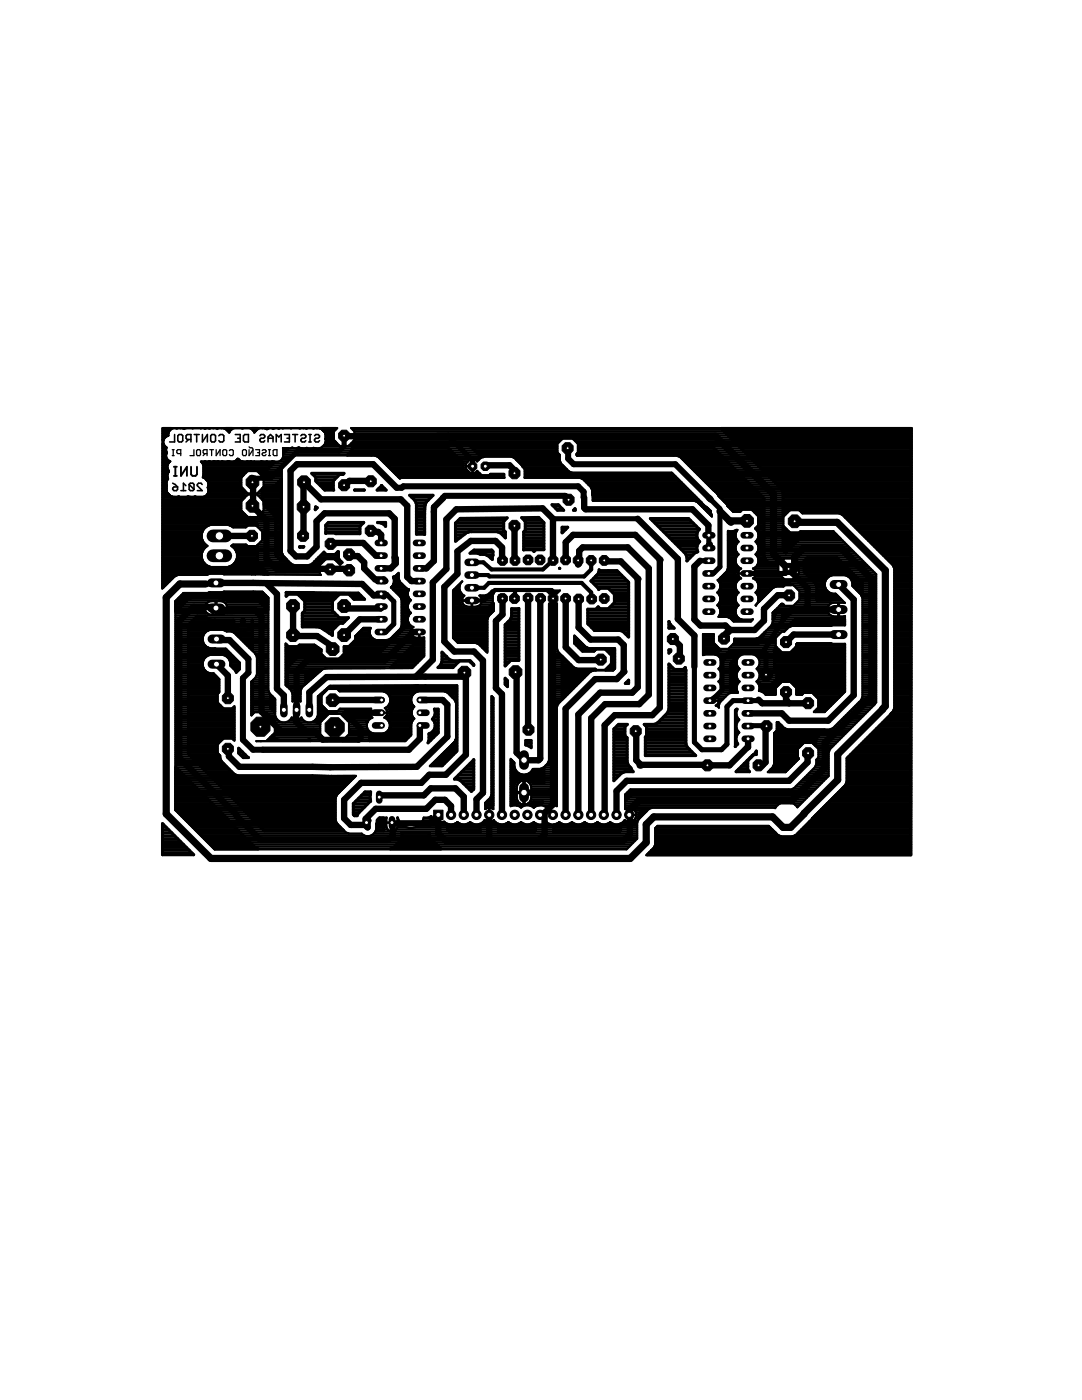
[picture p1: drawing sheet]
<svg xmlns="http://www.w3.org/2000/svg" width="216mm" height="279mm" viewBox="0 0 216 279" stroke-linecap="round" stroke-linejoin="round" font-family="sans-serif">
<g fill="none" stroke="#000" stroke-width=".32">
<path d="M34.5 97.4l.2-.2h.7v.5l-.2 .2h-.5l-.2-.2zM34.5 96.4l.9 .8M34.8 86.7v1.5h-1M35.7 86.7h.5l.3 .3v.9l-.3 .3h-.5l-.2-.3v-.9zM36.1 97.9h1M37.1 96.9l-.5-.5v1.5M37.6 87.7l-.5 .5M37.7 96.7v1l.3 .2h.5l.2-.2M37.7 96.7l.3-.3h.5l.2 .3v1M37.7 96.7l1 1M38.1 87.7h-.7l-.3-.2v-.5l.3-.3h.7v1.5M38.8 86.7h1"/>
<path d="M39.2 86.7v1.5M40.3 96.7l-.2-.3h-.5l-.2 .3v.2l.9 1h-.9M40.4 86.7v1.5l1-1.5v1.5M42.3 86.7h.5l.2 .3v.9l-.2 .3h-.5l-.3-.3v-.9zM43.7 87l.2-.3h.5l.3 .3v.9l-.3 .3h-.5l-.2-.3M46.9 86.7h1v1.5h-1M47.4 87.5h.5M48.8 86.7h.8v1.5h-.8l-.2-.3v-.9zM51.9 87l.2-.3h.5l.2 .3v.2l-.2 .3h-.5l-.2 .2v.2l.2 .3h.5l.2-.3M53.5 87.5h1M53.5 88.2v-1l.5-.5 .5 .5v1M55.1 88.2v-1.5l.5 .5 .5-.5v1.5"/>
<path d="M56.8 86.7h.9v1.5h-.9M57.3 87.5h.4M58.4 86.7h1M58.9 86.7v1.5M60 87l.3-.3h.5l.2 .3v.2l-.2 .3h-.5l-.3 .2v.2l.3 .3h.5l.2-.3M61.6 86.7h.5M61.6 88.2h.5M61.9 86.7v1.5M62.8 87l.2-.3h.5l.3 .3v.2l-.3 .3h-.5l-.2 .2v.2l.2 .3h.5l.3-.3"/>
</g>
<path d="M34.7 95h.6M34.7 93.2h.6M35 93.2v1.8M36.1 93.2v1.8l1.2-1.8v1.8M38.1 93.2v1.5l.3 .3h.6l.3-.3v-1.5" fill="none" stroke="#000" stroke-width=".38"/>
<g fill="none" stroke="#000" stroke-width=".25">
<path d="M34.4 90.9h.4M34.4 89.7h.4M34.6 89.7v1.2M36.1 90.5h-.6l-.2-.2v-.4l.2-.2h.6v1.2M38.7 89.7v1.2h-.8M39.4 89.7h.4l.2 .2v.8l-.2 .2h-.4l-.2-.2v-.8zM40.9 90.5l-.4 .4M41.3 90.5h-.6l-.2-.2v-.4l.2-.2h.6v1.2M41.8 89.7h.8M42.2 89.7v1.2M43.1 89.7v1.2l.8-1.2v1.2M44.4 89.9l.3-.2h.3l.2 .2v.8l-.2 .2h-.3l-.3-.2z"/>
<path d="M45.8 89.9l.2-.2h.4l.1 .2v.8l-.1 .2h-.4l-.2-.2M48.4 89.9l.2-.2h.4l.2 .2v.8l-.2 .2h-.4l-.2-.2zM49.7 89.7v1.2l.8-1.2v1.2M49.7 89.2l.8 .4M51 89.7h.8v1.2h-.8M51.4 90.3h.4M52.3 89.9l.2-.2h.4l.2 .2-.2 .4h-.4l-.2 .2 .2 .4h.4l.2-.2M53.6 90.9h.4M53.6 89.7h.4M53.8 89.7v1.2M54.5 89.9l.2-.2h.6v1.2h-.6l-.2-.2z"/>
</g>
<g fill="none" stroke="#000" stroke-width=".42">
<path d="M32.4 94h1.3M32.4 97.4l.8 .1M32.4 99.7h16.1M32.4 99.3h16.5M32.4 98.9h1.5M32.4 98.5h1.1M32.4 98.1h.9M32.4 97.8h.8M32.4 97h.9M32.4 96.6h.8M32.4 96.3h.8M32.4 95.9h.9"/>
<path d="M32.4 95.5h1.1M32.4 95.2h1M32.4 94.8h1M32.4 94.4h1.1M32.4 93.7h1.1M32.4 93.3h1M32.4 92.2h1.5M32.4 92.9h1M32.4 92.5h1.2M32.4 91.8h1.1M32.4 91.4h.9M32.4 91h.7"/>
<path d="M32.4 90.7h.8M32.4 90.3h.9M32.4 89.9h.7M32.4 89.5h.7M32.4 89.2h.7M32.4 88.8h.3M32.4 88.4h.2M32.4 88h.2M32.4 87.7h.3M32.4 87.3h.6M32.4 86.9h1.2M32.4 86.6h1.2"/>
<path d="M32.4 86.2h1.3M32.4 85.8h1.6M33.2 96.6l.1 .3-.1 1M33.2 97.9h.1M33.2 97.9l.2 .5M33.4 92.9v.5l.3 .7a1.17 1.17 0 0 0-.2 1.5l-.3 .5v.5M33.4 98.4h.1M33.4 98.4l.4 .3M33.8 98.7h.1M33.8 98.7l.2 .3M34 92.1h.1M34 92.1l-.6 .8"/>
<path d="M34 99h.1M34 99l.5 .2M34.5 99.2h.1M34.5 99.2h3.2M34.6 85.5a1.28 1.28 0 0 0-1 1.5 1.26 1.26 0 0 0-1 1 1.26 1.26 0 0 0 .7 1.3l-.2 .7 .2 .3a1.18 1.18 0 0 0 .7 1.8M35.1 85.5h.4M36 85.5h.1M37.1 85.5l-.3 .1-.3-.1M37.7 99.2h.1M38.4 85.5h.1M40 85.5h.2M40.1 92.1l.5 .8"/>
<path d="M40.1 92.1h.2M40.1 92.2h3M40.4 92.5h16.5M40.5 95.2l.3 .2M40.5 95.2v.1M40.5 95.2h7.8M40.6 94h15.6M40.6 92.9v2l-.1 .3M40.6 94.8h8.1M40.6 94.4h8.5M40.6 93.7h15.6M40.6 93.3h15.8"/>
<path d="M40.6 92.9h16M40.6 85.5l.3 .1 .2-.1M40.8 92.1h.3M40.8 95.4h.1M40.8 95.4l.4 .3M41 95.5h7.1M41.1 98.9h8.2M41.2 95.7a1.21 1.21 0 0 1 .2 1.6l.2 .9M41.2 95.7v.1M41.3 85.5h.2M41.3 95.9h6.8M41.4 98.5h14.8"/>
<path d="M41.5 97.4h6.9M41.5 96.3h6.6M41.6 92.1h.4M41.6 97h6.5M41.6 98.2l-.5 .8-.5 .2h-2.9M41.6 98.1h7.5M41.6 97.8h7.1M41.6 96.6h6.5M41.6 85.5h.4M42.5 92.1h.4M42.5 85.5h.1M43 85.5l.3 .1 .4-.1"/>
<path d="M43 92.1h.3M43.2 92.2h14.1M43.4 92.1h.3M44.2 85.5h.1M44.2 92.1l.2 .1M44.7 85.5l.4 .2 .6 .6M45.2 85.8h.9M45.3 92.1h.4M45.5 86h.1M45.6 86.2h.2M45.7 92.1v.1M46.7 85.5l-.5 .2-.5 .7v-.1"/>
<path d="M47.2 91.8h.5M47.4 91.6l-.8 .5M47.4 91.6h.1M47.4 91.6l.1-.1 .2 .3M47.7 91.8h.1M47.7 91.8l.7 .4M48.2 85.5h.4M49.3 92.1h-.1M49.3 92.1h.1M49.4 94l-1.3 1.3v1.9l1.3 1.3h1.9l1.3-1.3v-1.9l-1.3-1.3M49.6 92.1h.2M49.8 85.5l.5 .2 .5 .7 .6-.7 .5-.2"/>
<path d="M50.1 92.1h-.2M50.1 92.1h.1M50.4 85.8h.9M50.7 86.2h.2M51.5 98.9h4.7M51.6 98.1h4.6M51.7 94.4h4.5M51.9 99.3h4.3M52 97.8h4.2M52 92.1h.3M52.1 94.8h4.1M52.2 99.7h4"/>
<path d="M52.3 92.1v.1M52.3 85.5h.1M52.4 97.4h3.8M52.5 95.2h3.7M52.6 97h3.6M52.6 96.6h3.6M52.6 96.3h3.6M52.6 95.9h3.6M52.6 95.5h3.6M53.1 92.1h.2M53.7 85.5a.64 .64 0 0 1-.9 0h.1M54.2 92.1l.3 .1"/>
<path d="M54.2 85.5l.3 .1 .4-.1M55.4 85.5l.2 .1 .3-.1M56.1 91.8h1.6M56.4 85.5h.1M56.4 91.4h1.7M56.5 91h2.2M56.5 90.7h55.1M56.5 90.3h54.7M56.5 89.9h54.7M56.5 89.5h54.7M58 85.5h.1M59.6 85.5h.4"/>
<path d="M60 89.5l-.4-.2-.5 .2-.8-.2-.3 .2-1.5-.1v1.8l-.2 .4-.8 .5M60 89.5h2.8M60 89.5h.1M60.5 85.5h.1M61.4 85.5h-.4M62.4 85.5h.4M62.8 89.5h.1M63.2 85.5h.1M63.8 85.5l.4 .2M64.2 85.7l.6 .6M64.2 85.7h.1M64.3 89.2h46.9"/>
<path d="M64.3 85.8h2.6M64.6 86h.1M64.7 88.8h2.9M64.7 86.2h1.9M64.8 86.3l.2 .4M64.8 86.3h.1M64.9 88.4h2.3M64.9 86.6h1.7M65 87.7h1.6M65 87.7a1.63 1.63 0 0 1-1.2 1.8h-1M65 86.7v1M65 86.7h.1"/>
<path d="M65 88h1.8M65 87.3h1.6M65 86.9h1.6M69.7 88.8h41.5M70.1 88.4h41.3M70.4 85.8h111.5M70.5 88h41.3M70.7 87.7h41.4M70.7 87.3h111.2M70.7 86.9h111.2M70.7 86.6h111.2M70.7 86.2h111.2"/>
<path d="M75.1 91h36.6M75.7 91.4h20.2M76.1 91.8h17.6M76.4 92.2h16.9M76.8 92.5h16.2M77.2 92.9h15.8M77.6 93.3h15.4M77.9 93.7h15.2M78.3 94h15.2M78.7 94.4h17M79 94.8h17M79.4 95.2h21.2"/>
<path d="M93 92.5v1.1l.8 .7h1l.4-.3 .9 .8h1.5l.3-.2h2.7l.1 .8h-20.6l-.3 .1-4.4-4.3-.6-.3h-15.9l-.6 .3-1.8 1.8-.3 .6v16.7l.3 .6 1.6 1.6 .6 .3h2.9l.7-.3 .4-.5M93 93h1.3M94.3 91.8v2.5M94.3 94h.1M94.3 92.2h.1M94.3 93.7h.1M94.3 93.3h.1M94.3 92.9h.1M94.3 92.5h.1M94.3 91.8h.1M94.9 91.8h.6M95.1 94h.2"/>
<path d="M97.6 94.8h3M102.7 91.4h9M103 91.8h8.7M103.4 92.2h8.4M103.8 92.5h8.2M104.1 92.9h8.2M104.4 93.3h8.3M104.7 94h8.8M104.7 95.2h30.2M104.7 94.8h29.8M104.7 94.4h29.4M104.7 93.7h8.4"/>
<path d="M111.2 90.3l.5 .5v1.1l.2 .6 1.6 1.6 .6 .2h19.9l6.7 6.7 1.2 1 .1 1.1-2.9-2.9-.6-.3h-20.2l-.1-2.1-.3-.6-1.6-1.6-.6-.2h-11v-1.8l-.5-.5a5.9 5.9 0 0 0-2.2-2h-5.3l-.6 .1-.9 .9-.4-.3h-1l-.8 .7M111.2 90.3v-1.7l1.2-1.2h1.7l1.2 1.2v1.7M114.4 87.7h67.5M114.8 88h67.1M115.1 90.7h66.8M115.1 88.4h66.8M115.3 90.3l-.2 .3 .1 .4h19.9l.6 .2 6.7 6.7 3.9 4.3h1.4l.4-.5h1.9l1.3 1.3M115.3 90.3h66.6M115.3 89.9h66.6M115.3 89.5h66.6M115.3 89.2h66.6M115.3 88.8h66.6"/>
<path d="M116.1 95.5h19.2M116.6 95.9h19M117 96.3h19M117.4 96.6h19M117.7 97h19M118 97.4h19.1M118.1 97.8h19.4M118.2 98.5h20M118.2 98.1h19.7M118.2 98.9h20.4M118.3 99.7h21.1M118.3 99.3h20.7"/>
<path d="M135.3 91h46.6M135.9 91.4h46M136.3 91.8h45.6M136.7 92.2h45.2M137 92.5h44.9M137.4 92.9h44.5M137.8 93.3h44.1M138.2 93.7h43.7M138.5 94h43.4M138.9 94.4h43M139.3 94.8h42.6M139.7 95.2h42.2"/>
<path d="M140 95.5h41.9M140.4 95.9h41.5M140.8 96.3h41.1M141.2 96.6h40.7M141.5 97h40.4M141.9 97.4h40M142.3 97.8h39.6M142.7 98.1h39.2M143.1 98.5h38.8M143.3 98.9h38.6M143.6 99.3h38.3M144 99.7h37.9"/>
<path d="M32.4 114.6h9.1M32.4 113.1h9.6M32.4 117.2h.2M32.4 116.9h.6M32.4 116.5h1M32.4 116.1h1.3M32.4 115.8h1.7M32.4 115.4h2.1M32.4 115h2.5M32.4 114.3h31.4M32.4 113.9h31.4M32.4 113.5h31.4"/>
<path d="M32.4 112.8h8.8M32.4 112.4h8.4M32.4 112h8.1M32.4 109h8.9M32.4 105.3h8.6M32.4 111.6h8M32.4 111.3h7.9M32.4 110.9h7.9M32.4 110.5h7.9M32.4 110.1h8M32.4 109.8h8.2M32.4 109.4h8.5"/>
<path d="M32.4 108.6h8.6M32.4 108.3h8.2M32.4 107.9h8M32.4 107.5h7.9M32.4 107.1h7.9M32.4 106.8h7.9M32.4 106.4h7.9M32.4 106h8.1M32.4 105.6h8.3M32.4 104.9h9.3M32.4 104.5h23.8M32.4 104.1h23.8"/>
<path d="M32.4 103.8h23.8M32.4 103.4h23.8M32.4 103h16.9M32.4 102.6h16.5M32.4 102.3h16.1M32.4 101.9h15.8M32.4 101.5h15.7M32.4 101.2h15.7M32.4 100.8h15.7M32.4 100.4h15.7M32.4 100h15.7M35.1 119.9h18.5"/>
<path d="M35.5 119.5h18.1M35.8 119.1h17.6M36.2 118.7h16.8M36.6 118.4h16M45.6 113.1h18.2M45.9 104.9h3.5M46.3 109h9.9M46.4 112.8h12.3M46.7 109.4h9.5M46.8 112.4h11.2M47 109.8h9.2M47 112h10.6"/>
<path d="M47.1 110.1h9.1M47.2 111.6h10M47.3 111.3h9.6M47.3 110.9h9.2M47.3 110.5h9M48.1 100v1.9l1.3 1.3h1.9l1.3-1.3v-1.9M48.1 100l1.3-1.3h1.9l1.3 1.3M49.4 109l-.3-.3h-2.6l-.4 .2a2.25 2.25 0 0 1 1.2 2.4 2.25 2.25 0 0 1-1.8 1.9h-3.4a2.26 2.26 0 0 1-1.9-1.9 2.26 2.26 0 0 1 1.2-2.4 2.25 2.25 0 0 1-1.2-2.3 2.25 2.25 0 0 1 1.9-1.9h3.4l1 .5h2.6l.3-.3h1.7l1.2 1.2v1.7l-1.2 1.2M50.9 114.6l-9.1-.1-.6 .2h-5.7l-.6 .3-2.5 2.5v-32.1h34.9l-.7 .7v1.7l1.2 1.2h1.7l1.2-1.2v-1.7l-.7-.7h111.9l-.1 85.3h-52.9l1.6-1.6 .3-.6v-3.2l.4-.5h22.2l1.8 1.8 .7 .3h2.2l.7-.3 9.9-9.9 .3-.7v-4.7l9.2-9.3 .3-.7v-27.8l-.3-.7-10.1-10.1-.7-.3h-7.3l-.6-.6h-1.9l-1.3 1.3v1.9l1.3 1.3h1.9l.2-.3h6.6l8.5 8.6v25.6l-9.2 9.3-.2 .7M50.9 114.6l1.8 .1M50.9 114.6h.1M51.1 104.9h5.1"/>
<path d="M51.5 103h4.7M51.5 105.3h4.7M51.5 108.6h4.7M51.8 102.6h4.4M51.9 108.3h4.3M51.9 105.6h4.3M52.2 102.3h4M52.2 107.9h4M52.3 106h3.9M52.3 107.5h3.9M52.3 107.1h3.9M52.3 106.8h3.9"/>
<path d="M52.3 106.4h3.9M52.4 114.6h11.5M52.6 101.9h3.6M52.6 101.5h3.6M52.6 101.2h3.6M52.6 100.8h3.6M52.6 100.4h3.6M52.6 100h3.6M61.6 112.8h2.2M62.4 112.4h1.8M62.7 112h.1M62.7 112h1.9"/>
<path d="M63.1 111.6h1.9M63.5 111.3h4.1M63.9 110.9h3.7M64.2 110.5h.8M64.6 110.1h.1M64.6 110.1l-1.9 1.9M64.6 110.1l.5 .5h1.7l.6-.5h.2v1.4l.8 .7-.5 .5-1.2-1.1h-1.7l-1.2 1.2v1.7l.3 .2h-10.7M66.8 111.6h1M66.9 110.5h.7M67.1 112h1M67.3 110.1h.3M67.5 112.4h.7"/>
<path d="M78 117.2l1.9 1.9M78 117.2h2.9M78.4 116.9h2.2M78.4 117.6h3.2M78.5 116.5h1.7M78.5 115.4h1M78.6 116.1h1.2M78.6 115.8h1.1M78.7 115h.8M78.8 118h2.7M79.2 118.4h2.2M79.2 114.6h.3"/>
<path d="M79.5 118.7h1.9M79.8 116.1l-.3-.6v-1.2l-.5 .6-.6 .2a1.64 1.64 0 0 1-.4 2.1M79.8 116.1l1.3 1.3 .5 .2a1.59 1.59 0 0 0 .4 2.2l-.4 .3-.2 .6v.7M79.9 119.1l.3 .6v5.2l-.3 .6-2 2-.9 .3M79.9 119.1h1.6M80.1 119.5h1.6M80.2 119.9h1.7M90.4 119.9h3.7M90.4 119.5h1.8M90.4 119.1h2M90.4 118.7h2M90.4 118.4h1.6"/>
<path d="M90.4 118h1.4M90.6 117.6h1.1M91 117.2h.7M91.4 116.9h.3M91.7 117.6l.2 .7 .8 .6-.3 .3-.2 .6h1.9v1.3a1.56 1.56 0 0 1-1.7-.6l-.2-.6h3.9a1.22 1.22 0 0 1-1.1 1.2h-.8v-1.3h1.9l-.1-.6-.3-.3a2.45 2.45 0 0 0 2.5-1.1h.8l-.7 .8v1.6M91.7 116.5h.2M92.1 116.1h.1M92.2 116l-1.8 1.9v9.4l1 1h3.5l.6 .3 1.7 1.7v-6.7M92.2 116v.1M92.2 116l-.5 1v.6M94.2 119.9h4.1M95.9 119.1h2.4"/>
<path d="M96.1 119.5h2.2M97 118.7h1.3M97.6 118.4h.9M98 118h.8M109 117.8h2.7l-.6 .7-.7-.3v1.2l-.1-1.2-.7 .3zM109.2 118h2.4M109.5 118.4h.3M110.3 119.9h.1M110.3 119.5h.1M110.3 119.1h.1M110.3 118.7h.1M110.3 118.4h.1"/>
<path d="M110.9 118.4h.3M138.7 100h1M139.3 100.4h.8M139.7 100.8h.7M140.1 101.2h.8M140.5 101.5h.9M140.8 101.9h1M141.2 102.3h.7M141.6 102.6h.3M142 103h.1M143.2 115.8h4.1M143.3 118.4h4"/>
<path d="M143.4 118h3.7M143.5 116.1h3.5M143.6 118.7h3.4M143.6 117.6h3.3M143.7 116.5h3.1M143.7 115.4h4.1M143.7 119.1h3.1M143.7 119.9h3.1M143.7 119.5h3.1M143.7 117.2h3.1M143.7 116.9h3.1M144.1 115h3.3"/>
<path d="M144.4 100h37.5M144.4 114.6h2.9M144.8 100.4h37.1M144.8 114.3h2.5M145.1 113.9h2.3M145.1 100.8h36.8M145.2 113.5h2.6M145.2 113.1h2.1M145.2 109h1.6M145.2 112.8h1.8M145.2 112.4h1.6M145.2 112h1.6"/>
<path d="M145.2 111.6h1.6M145.2 111.3h1.7M145.2 110.9h1.9M145.2 110.5h2.1M145.2 110.1h1.8M145.2 109.8h1.6M145.2 109.4h1.6M145.2 108.6h1.7M145.2 108.3h2M145.2 107.9h2M145.2 107.5h1.7M145.2 107.1h1.6"/>
<path d="M145.2 106.8h1.6M145.2 106.4h1.6M145.2 106h.2M145.3 101.2h36.6M145.7 101.5h36.2M146 101.9h1.9M146.3 106h.7M146.8 107.1v-.6l.4-.8h-.3a1.67 1.67 0 0 1-1.7 .2v7.6l-.2 .5-1.8 1.8a1.61 1.61 0 0 1-.1 2.5 1.6 1.6 0 0 1 0 2.5 1.56 1.56 0 0 1 .2 2.3h1.8l.6 .3 .7 .6h3.5l.3-.4-2.1 .1a1.61 1.61 0 0 1-1.3-1.2 1.61 1.61 0 0 1 .6-1.7 1.57 1.57 0 0 1 0-2.5 1.59 1.59 0 0 1-.6-1.6 1.59 1.59 0 0 1 1.1-1.3h-.1M146.8 107.1l.2 .6 .4 .4a1.56 1.56 0 0 0 0 2.5 1.6 1.6 0 0 0-.6 1.6 1.6 1.6 0 0 0 1.1 1.3 1.12 1.12 0 0 0-.1 1.9M147.3 114.4h3.5M149.1 114.4v.1M150.2 101.9h7.3"/>
<path d="M150.3 115.4h-.1a1.61 1.61 0 0 1 .5 2.9 1.62 1.62 0 0 1 .4 2.1M150.3 115.4h6M150.3 113.5h5M150.5 102.3h6.7M150.7 115h5.2M150.7 113.9h4.6M150.8 113.1h4.5M150.8 115.8h14M150.8 114.6h4.7M150.8 114.3h4.5M150.8 105.6h6.2M150.9 118.4h2.3"/>
<path d="M150.9 110.5h19.9M150.9 105.3h5.7M150.9 108.3h17.6M150.9 102.6h5.9M151 107.9h17.1M151 118h2.5M151 110.9h20.1M151.1 116.1h13.5M151.1 112.8h4.2M151.2 106h6.2M151.2 118.7h1.6M151.2 110.1h19.2"/>
<path d="M151.2 108.6h17.7M151.2 107.5h16.6M151.2 117.6h2.7M151.2 111.3h20.3M151.3 104.9h5M151.3 103v1.9l-.6 .6 .4 .4 .2 .6v.6M151.3 116.5h13.3M151.3 112.4h4.3M151.3 104.5h5M151.3 104.1h5M151.3 103.8h5M151.3 103.4h5"/>
<path d="M151.3 103h5.1M151.3 106.4h15.3M151.3 119.1h1.1M151.3 109.8h18.7M151.3 107.1l-.2 .6-.4 .4a1.6 1.6 0 0 1 0 2.5 1.61 1.61 0 0 1-.5 2.9 1.12 1.12 0 0 1 .1 1.9M151.3 109h18M151.3 119.9h.4M151.3 119.5h.7M151.3 117.2h3.1M151.3 116.9h5.2M151.3 112h4.7M151.3 111.6h5.1"/>
<path d="M151.3 109.4h18.4M151.3 107.1h16.1M151.3 106.8h15.7M158.3 111.6h13.6M158.4 116.9h6.2M158.4 115.4h6.7M158.7 112h13.6M158.8 117.2h5.9M158.8 115h6.7M159.1 112.4h13.5M159.2 117.6h5.6M159.2 114.6h15.6"/>
<path d="M159.3 119.9h8.8M159.4 113.1h14M159.4 114.3h15.1M159.4 113.9h14.7M159.4 113.5h14.4M159.4 112.8h13.6M159.5 119.5h8.2M159.5 119.1h7.9M159.5 118.7h7.5M159.5 118.4h6.3M159.5 118h5.7M159.6 101.9h22.3"/>
<path d="M159.9 102.3h22M167.9 102.6h14M168.4 103h13.5M168.7 103.4h13.2M169.1 103.8h12.8M169.1 115h5.7M169.5 104.1h12.4M169.6 115.4h5.2M169.9 104.5h12M169.9 115.8h4.9M170 116.1h4.8M170.1 116.9h4.7"/>
<path d="M170.1 116.5h4.7M170.2 104.9h11.7M170.4 117.2h4.4M170.6 105.3h11.3M170.8 117.6h4M171 105.6h10.9M171.1 118h3.7M171.4 106h10.5M171.5 118.4h3.3M171.7 106.4h10.2M171.9 118.7h2.9M172 119.1h2.8"/>
<path d="M172.1 119.9h2.7M172.1 119.5h2.7M172.1 106.8h9.8M172.5 107.1h9.4M172.9 107.5h9M173.2 107.9h8.7M173.6 108.3h8.3M174 108.6h7.9M174.4 109h7.5M174.8 109.4h7.1M175.1 109.8h6.8M175.5 110.1h6.4"/>
<path d="M175.9 110.5h6M176.2 110.9h5.7M176.6 111.3h5.3M177 111.6h4.9M177.4 112h4.5M177.7 112.4h4.2M178.1 112.8h3.8M178.3 113.1h3.6M178.5 114.6h3.4M178.5 119.9h3.4M178.5 119.5h3.4M178.5 119.1h3.4"/>
<path d="M178.5 118.7h3.4M178.5 118.4h3.4M178.5 118h3.4M178.5 117.6h3.4M178.5 117.2h3.4M178.5 116.9h3.4M178.5 116.5h3.4M178.5 116.1h3.4M178.5 115.8h3.4M178.5 115.4h3.4M178.5 115h3.4M178.5 114.3h3.4"/>
<path d="M178.5 113.9h3.4M178.5 113.5h3.4M35 124h18.6M35 127.7h5.4M35 129.6h10.2M35 130h10.6M35 120.2h6.4M35 128.5h5.7M35 137.9h8.8M35 138.2h8.7M35 137.5h8.8M35 139.7h8.4"/>
<path d="M35 139.3h8.4M35 139h8.4M35 138.6h8.4M35 137.1h8.8M35 136.7h8.8M35 136.4h8.8M35 136h8.8M35 135.6h8.8M35 135.2h8.5M35 134.9h8.1M35 134.5h7.7M35 134.1h6.3"/>
<path d="M35 133.7h5.9M35 133.3h5.6M35 133h5.5M35 132.6h5.4M35 132.2h5.4M35 131.9h5.6M35 131.5h5.7M35 131.1h6.1M35 130.7h6.8M35 130.4h11M35 129.2h6.6M35 128.9h6"/>
<path d="M35 128.1h5.5M35 127.4h5.4M35 127h5.5M35 126.6h5.7M35 126.2h6M35 125.9h6.5M35 125.5h18.6M35 125.1h18.6M35 124.7h18.6M35 124.4h18.6M35 123.6h18.6M35 123.3h18.6"/>
<path d="M35 122.9h18.6M35 122.5h6.5M35 122.1h6.1M35 121.8h5.9M35 121.4h8M35 121h5.9M35 120.6h6.1M40.7 131.5a1.9 1.9 0 0 0 .6 2.6M40.7 131.5l.6-.5 .6-.3h2.6l.6 .3 .6 .5M40.9 121.2h4.5M40.9 121.2v.1M41.1 120.6l.4-.4a1.95 1.95 0 0 1 1.5-.2v2.7a1.95 1.95 0 0 1-1.5-.2"/>
<path d="M41.1 120.6l-.2 .6M41.3 134.1l.6 .3h.7l1.2 1.1v2.7l-.4 .3v1.7l1.2 1.2h1.7l.5-.5v6.9l-.5-.4h-1.7l-1.2 1.2v1.7l.5 .5v.5l.3 .6 2.6 2.6 .6 .2 23.6 .1-3.8 3.8-.2 .7v4.4l.2 .6 1.8 1.8 .6 .2h2.6a1.72 1.72 0 0 0 1.7 .5 1.72 1.72 0 0 0 1.2-1.3v-1.1M41.5 122.5l-.4-.5-.2-.6h4.5l-.3 .6-.4 .5M43 120.2h.2M43 122.5h.2M43 122.1h.2M43 121.8h.2M43 121h.2M43 120.6h.2M43.2 121.4h10.4M44.6 130.7h1.7M44.7 122.5h8.9"/>
<path d="M44.8 120.2h8.8M44.9 125.9h8.7M45.1 122.1h8.5M45.1 120.6l-.4-.4a1.95 1.95 0 0 0-1.5-.2v2.7a1.95 1.95 0 0 0 1.5-.2M45.1 120.6l.3 .6M45.1 120.6h8.5M45.3 131.1h1.4M45.3 121.8h8.3M45.3 121h8.3M45.4 121.2v.1M45.7 131.5l.3 .7v.6l.9 1 .2 .5 .8-.8v-1.2l-2.8-2.8h-2a2.03 2.03 0 0 1-2.2-.7 2.03 2.03 0 0 1-.2-2.3l.6-.5 .6-.3h2.6l.7 .3h.9l.7 .3 4.1 4.2 .4 .7v3.4l-.3 .6-.8 .8v6.8l.6-.6h2.4l1.6 1.6M45.7 131.5h1.4"/>
<path d="M45.8 131.9h1.7M46 132.6h1.9M46 132.2h1.8M46.1 133h1.8M46.5 133.3h1.4M46.7 126.2h6.9M46.8 133.7h.9M47.1 134.1h.2M47.1 126.6h6.5M47.2 126.8h.1M47.5 127h6.1M47.8 127.4h5.8"/>
<path d="M48.2 127.7h5.4M48.6 128.1h5M49 128.5h4.6M49.3 128.9h4.3M49.7 129.2h3.9M50.1 129.6h3.5M50.2 137.9h3.4M50.2 138.2h3.5M50.2 137.5h3.4M50.2 139.7h4.7M50.2 139.3h4.5M50.2 139h4.2"/>
<path d="M50.2 138.6h3.8M50.2 137.1h3.4M50.2 136.7h3.4M50.2 136.4h3.4M50.2 136h3.4M50.5 130h3.1M50.6 135.6h3M50.8 130.4h2.8M51 135.2h2.6M51.1 130.7h2.5M51.1 134.9h2.5M51.2 131.1h2.4"/>
<path d="M51.3 134.5h2.3M51.3 134.1h2.3M51.3 133.7h2.3M51.3 133.3h2.3M51.3 133h2.3M51.3 132.6h2.3M51.3 132.2h2.3M51.3 131.9h2.3M51.3 131.5h2.3M57 136.7l1.1 1.1 .3 .7v1.5M57 129.6h7.1M57 130h7.1"/>
<path d="M57 128.5h.1M57 136.7h3.7M57 136.4h4.2M57 136h4.6M57 135.6h5M57 135.2h5.5M57 134.9h5.9M57 134.5h6.3M57 134.1h6.7M57 133.7h7.1M57 133.3h19.8M57 133h25.6"/>
<path d="M57 132.6h26M57 132.2h26.4M57 131.9h26.7M57 131.5h8.2M57 131.1h7.8M57 130.7h7.4M57 130.4h7.1M57 129.2h6.6M57 128.9h.4M57.4 137.1h2.9M57.8 137.5h2.3M58.1 137.9h1.9"/>
<path d="M58.3 138.2h1.7M58.4 139.7h.5M58.4 139.3h1.6M58.4 139h1.6M58.4 138.6h1.6M58.4 140h.1M58.9 139.7h.2v1.9h.1v-1.9h.3M58.9 139.7l-.5 .3M59.1 139.7h.1M59.5 139.7h.5M59.5 128.9h3.5M60 137.9v2.1l-.5-.3"/>
<path d="M60.1 137.5l-.1 .4M63.4 139v3.8a1.76 1.76 0 0 1-2.7 1.1M63.4 139l2.4-2.1 25.4-.1v13.1l-3 3h-2.4l4.4-4.4M63.4 139.7h.7M63.4 139.3h.7M63.4 139h.7M63.9 138.6h.4M64.1 129.6l-1.4-.9h-3l-.3 .3h-1.8l-.6-.6v8.3M64.3 138.2h.4M64.7 137.9h.4M65.1 137.5h26.1M65.4 137.5l-1.3 1.3v1.9l1.3 1.3"/>
<path d="M65.6 137.1h25.6M67.3 137.5l.5 .5h8.7l.6 .2M67.6 131.5h16.5M67.6 137.9h23.6M68 131.1h16.5M68.3 130.7h16.3M68.6 129.6h16M68.6 130h16M68.6 130.4h16M68.6 129.2h16M69.7 128.9h14.9M70.1 128.5h14.5"/>
<path d="M70.5 128.1h14.1M70.8 127.7h13.8M70.9 127.4h3.4M70.9 127h3.1M71.2 126.6h2.7M71.6 126.2h2.2M72 125.9h1.8M72.3 125.5h1.6M75.1 127.8a1.65 1.65 0 0 1-1.1-2.5h-1.5l-1.6 1.6v.8l-1.3 1.3h-1v1.5l-1.3 1.3h-1.9l-1.3-1.3v-.9M77.1 138.2h5.7M77.1 138.2l.5 .5 .3 .6M77.5 138.6h4.9"/>
<path d="M77.7 139h4.5M77.9 139.3a1.71 1.71 0 0 1-1.1 2l.5 .7M77.9 139.7h4.1M77.9 139.3h4.1M78 127.4h6.6M78.4 127h3.9M78.8 126.6h3.2M79.1 126.2h2.8M79.5 125.9h2.4M79.9 125.5h2.2M80.1 125.1h2.4M80.2 124h1.2"/>
<path d="M80.2 120.2h1.4M80.2 124.7h1.7M80.2 124.4h1.4M80.2 123.6h1.2M80.2 123.3h1.2M80.2 122.9h1.4M80.2 122.5h1.6M80.2 122.1h1.6M80.2 121.8h1.4M80.2 121.4h1.2M80.2 121h1.2M80.2 120.6h1.2"/>
<path d="M81.4 121.4l.6 .9a1.61 1.61 0 0 0 .5 2.8l-.3 .3-.3 .5M81.9 126.1h1.8M81.9 125.9a1.13 1.13 0 0 0 1 1.4l1.7-.1v3.7l-2.3 2.4-17.5 .1-.6 .3-3.5 3-.6 .8M82 139.3v.7l.3 .7 .4 .3a1.55 1.55 0 0 0 0 2.4l-.4 .4-.3 .6v2.3l-1.1 1.2h-12.6l1.3-1.4v-2.4l-1.6-1.6h-2.4l-1.7 1.6v2.4l1.4 1.4h-14.2h1M82.8 138.2l.6-.2h5.3l.6 .2M82.8 138.2l-.5 .5-.3 .6M83.3 136.8h.1M83.7 126.1v1.2M83.7 127h.1M83.7 126.6h.1M83.7 126.2h.1M89.3 138.2h1.9"/>
<path d="M89.3 138.2l1.4 1.5 .3 .6v7.1M89.7 138.6h1.5M90 139h1.2M90.4 124h6.8M90.4 120.2h1.8M90.4 127h6.8M90.4 126.6h6.8M90.4 126.2h6.8M90.4 125.9h6.8M90.4 125.5h6.8M90.4 125.1h6.8M90.4 124.7h6.8"/>
<path d="M90.4 124.4h6.8M90.4 123.6h6.8M90.4 123.3h7M90.4 122.9h7.2M90.4 122.5h7.6M90.4 122.1h7.9M90.4 121.8h8.1M90.4 121.4h8.1M90.4 121h2.6M90.4 120.6h2.1M90.4 139.3h.8M90.4 127.4h6.8"/>
<path d="M90.8 139.7h.4M90.8 127.7h6.4M91.2 128.1h6M94.1 120.2h.1M94.1 121h.1M94.1 120.6h.1M95.3 128.5h1.9M95.3 121h3.2M95.8 128.9h1.4M95.9 120.6h2.6M96.1 120.2h2.2M96.2 129.2h1"/>
<path d="M96.6 129.6h.6M97 130h.2M98.1 138.9l.3 .4v22.2l-.7-.3v1.4h-.1v-1.4l-.8 .3v-1.3l1-1 .3-.6zM98.1 139.7h.3M98.1 139.3h.3M98.1 139h.1M98.3 120.2l.2 .2M98.5 120.4h.1M98.5 120.4v1.5l-1 1.1-.3 .6M109.5 124h1.6M109.5 127.7h1.6M109.5 129.6h1.7"/>
<path d="M109.5 130h1.9M109.5 128.5h1.6M109.5 137.9h4.5M109.5 138.2h4.1M109.5 137.5h4.9M109.5 139.7h2.6M109.5 139.3h3M109.5 139h3.4M109.5 138.6h3.7M109.5 137.1h5.2M109.5 136.7h5.6M109.5 136.4h6"/>
<path d="M109.5 136h6.4M109.5 135.6h6.7M109.5 135.2h7.1M109.5 134.9h7.5M109.5 134.5h7.9M109.5 134.1h8.3M109.5 133.7h12.9M109.5 133.3h5.4M109.5 133h4.8M109.5 132.6h4.4M109.5 132.2h4M109.5 131.9h3.6"/>
<path d="M109.5 131.5h3.3M109.5 131.1h2.9M109.5 130.7h2.5M109.5 130.4h2.1M109.5 129.2h1.6M109.5 128.9h1.6M109.5 128.1h1.6M109.5 127.4h1.6M109.5 127h1.6M109.5 126.6h1.6M109.5 126.2h1.6M109.5 125.9h1.6"/>
<path d="M109.5 125.5h1.6M109.5 125.1h1.6M109.5 124.7h1.6M109.5 124.4h1.6M109.5 123.6h1.6M109.5 123.3h1.6M109.5 122.9h1.6M109.5 122.5h1.6M109.5 122.1h1.6M109.5 121.8h1.6M109.5 121.4h1.6M109.5 121h1.6"/>
<path d="M109.5 120.6h.6M110.3 120.2h.1M110.3 120.6h.1M110.6 120.6h.5M114.6 127.7h.9M114.6 128.1h1.3M114.6 127.4h.5M114.6 127h.2M114.7 128.5h1.6M115 128.9h1.6M115.4 129.2h1.8M115.8 129.6h6.9"/>
<path d="M119 129.6l-.4 .4h-2.4l-1.6-1.6v-1.6l2.3 2.3 .6 .3h5.1l.1 4-.4 .4h-3.9l-.6 .3-6.4 6.4M120.7 129.6l1.2 1.2v1.7l-1.2 1.2h-1.7l-.2-.2h-3.7l-.6-.3-3.1-3.1-.3-.6v-9l-.7 .1-.1-1.1v1.1l-.8-.1v31.2a2.53 2.53 0 0 1-3.2 1.8 1.96 1.96 0 0 1-2.4 1 1.96 1.96 0 0 1-1.3-2.3l-.7-.8v9.5a1.71 1.71 0 0 1 2.1 .3 1.79 1.79 0 0 1 2.5 0 1.79 1.79 0 0 1 2.6 0 1.71 1.71 0 0 1 2-.3v-19.8l.3-.6M121.1 133.3h1.6M121.1 130h1.6M121.4 133h1.3M121.5 130.4h1.2M121.8 132.6h.9M121.9 130.7h.8M121.9 132.2h.8M121.9 131.9h.8M121.9 131.5h.8M121.9 131.1h.8"/>
<path d="M140.3 127.7h2.1M140.3 129.6h15.1M140.3 130h15.5M140.3 128.5h2.3M140.3 130.7l.4-.1h1.9a1.62 1.62 0 0 1 1.3 1.2 1.62 1.62 0 0 1-.6 1.7 1.6 1.6 0 0 1 0 2.5 1.62 1.62 0 0 1 .4 2.2M140.3 130.7h.1M140.3 130.4h28.3M140.3 129.2h3M140.3 128.9h2.7M140.3 128.1h2.1M140.3 127.4h2.1M140.3 127h2.1"/>
<path d="M140.3 126.6h2.1M141.6 139.8h1.8M141.6 139.8h.1M143 130.7h4.9M143 139l.4 .7M143 139h1.8M143.3 138.6h1.9M143.3 120.6h3.9M143.3 139.3h1.2M143.3 121h3.9M143.4 136h4.1M143.4 139.7v.4"/>
<path d="M143.4 139.7h.7M143.5 133.3h3.9M143.5 131.1h3.9M143.5 122.9h3.5M143.6 120.2h3.3M143.6 133.7h3.7M143.6 121.4h3.3M143.7 136.4h3.5M143.7 138.2h3.5M143.7 138.2l-.5 .5-.4 .1 .2 .2M143.7 122.5h3.1M143.7 135.6h3.5"/>
<path d="M143.7 122.1h3.1M143.7 121.8h3.1M143.7 133h3.5M143.8 131.5h3.4M143.8 134.1h3.3M143.8 137.9h3.3M143.8 136.7h3.3M143.9 135.2h3.1M143.9 132.6h3.1M143.9 131.9h3.1M143.9 137.5h3.1M143.9 137.1h3.1"/>
<path d="M143.9 134.9h3.1M143.9 134.5h3.1M143.9 132.2h3.1M145.4 123.3h1.9M145.6 129.2h9.4M145.9 138.2l-.5 .3-1.7 1.6M145.9 128.9h8.9M146 123.6h1.9M146.2 123.9h.1M146.3 128.5h8.5M146.5 127.7h8.3M146.5 128.1h8.3"/>
<path d="M147.2 138.2h.1M150.2 123.6h.1M150.6 130.7h18M150.9 120.6h.1M151 120.6l-.1 .3-.2-.1 3.5-3.5 .7-.2h1.4l.3-.3h1.7l1.2 1.2v1.7l-1.2 1.2h-1.7l-.4-.4h-.3l-1.7 1.8v1.9l-.3 .6-2.4 2.4-.6 .3h-4.4v.8l-1.2 1.2h-1.7l-1.2-1.2v-1.7h-2.1v4.1M151 136h17.6M151.1 133.3h17.5M151.1 131.1h17.5M151.1 127.4h3.7M151.2 120.2h.1M151.2 133.7h1M151.3 136.4h4.4"/>
<path d="M151.3 135.6h.9M151.4 133h17.2M151.4 131.5h17.2M151.4 134.1h.4M151.4 136.7h3.9M151.5 135.2h.3M151.5 132.6h17.1M151.5 131.9h17.1M151.6 137.5h3.2M151.6 137.1h3.4M151.6 134.9h.1M151.6 134.5h.1"/>
<path d="M151.6 132.2h17M151.7 134.7h2.3M151.7 127h3.4M152.1 126.6h3.4M152.4 138.2h2.4M152.5 126.2h3.3M152.8 138.6h2M152.8 133.5v2.3M152.8 135.6h.1M152.8 135.2h.1M152.8 134.9h.1M152.8 134.5h.1"/>
<path d="M152.8 134.1h.1M152.8 133.7h.1M152.9 125.9h3.8M153.2 125.5h3.9M153.5 135.6h15.1M153.5 133.7h15.1M153.6 125.1h3.9M153.9 135.2h14.7M153.9 134.1h14.7M153.9 124.7h14.7M154 134.9h14.6M154 134.5h14.6"/>
<path d="M154.1 124.4h14.5M154.2 124h14.4M154.2 123.6h14.4M154.2 123.3h14.4M154.2 122.9h11.7M154.2 122.5h11.2M154.3 122.1h10.9M154.7 121.8h10.4M154.8 137.9h-3.4a1.52 1.52 0 0 0-.4-1.9 1.6 1.6 0 0 0 0-2.5 1.62 1.62 0 0 0 .5-1.7 1.62 1.62 0 0 0-1.3-1.2h-1.9a1.63 1.63 0 0 0-1.3 1.2 1.63 1.63 0 0 0 .6 1.7 1.6 1.6 0 0 0 0 2.5 1.62 1.62 0 0 0-.4 2.2M155.1 121.4h10M155.4 121h9.8M155.8 120.6h.5"/>
<path d="M157.9 130h10.7M158 136.4h10.6M158.3 129.6h10.3M158.3 136.7h10.3M158.6 120.6h6.9M158.7 129.2h9.9M158.7 137.1h9.9M158.9 137.9h9.7M158.9 138.2h9.5M158.9 137.5h9.7M158.9 138.6h1.2M158.9 128.9h9.7"/>
<path d="M159 120.2h9.5M159 128.5h9.6v9.5l-4.1 4.1h-2.1l.9-.9v-1.7l-1.2-1.2h-1.7l-.4 .3h-1.1v-1.3l-1.2-1.2h-1.7l-1.2 1.2v1.3h-2l-.5-.4-.6-.3M162.4 138.6h5.6M162.8 139h4.9M163.2 139.3h4.1M163.3 139.7h3.6M165.1 121.8l2.3-.1v1.3l1.2-.1v1.9M165.1 121.5v.1M165.1 121.8l.3 .7M165.6 120.6l-.4 .5-.1 .4M166.3 120.3l-.7 .3M167.2 120.3v2.7h-1.1l-.7-.5"/>
<path d="M167.2 122.9h.2M167.2 122.5h.2M167.2 122.1h.2M167.2 121.8h.2M167.2 121.4h.2M167.2 121h.2M167.2 120.6h.2M167.4 120.3v1.2h-2.3M168.3 120.3h.3l-1.8-1.8a1.88 1.88 0 0 1-2.2-1.5 1.88 1.88 0 0 1 1.5-2.2h2.5a1.86 1.86 0 0 1 1.5 2.1l1.7 1.8 .3 .6v19.8l-.3 .6M168.6 124.8l-10.6 .1-.6 .3-.9 .9h-.5l-1.2 1.2v1.7l1.2 1.2h1.7l1.2-1.2v-.5l.2-.1h6.7l.3 .1M168.6 124.8h.1M171.8 139.7l-5.6 5.6-.6 .3h-8.5l-.6-.3-1.2-1.2h-.3v1.7l-.5 .5v6.2"/>
<path d="M171.8 139.7h3M172 139.3h2.8M172.1 124h2.7M172.1 127.7h2.7M172.1 129.6h2.7M172.1 130h2.7M172.1 120.2h2.7M172.1 128.5h2.7M172.1 137.9h2.7M172.1 138.2h2.7M172.1 137.5h2.7M172.1 139h2.7"/>
<path d="M172.1 138.6h2.7M172.1 137.1h2.7M172.1 136.7h2.7M172.1 136.4h2.7M172.1 136h2.7M172.1 135.6h2.7M172.1 135.2h2.7M172.1 134.9h2.7M172.1 134.5h2.7M172.1 134.1h2.7M172.1 133.7h2.7M172.1 133.3h2.7"/>
<path d="M172.1 133h2.7M172.1 132.6h2.7M172.1 132.2h2.7M172.1 131.9h2.7M172.1 131.5h2.7M172.1 131.1h2.7M172.1 130.7h2.7M172.1 130.4h2.7M172.1 129.2h2.7M172.1 128.9h2.7M172.1 128.1h2.7M172.1 127.4h2.7"/>
<path d="M172.1 127h2.7M172.1 126.6h2.7M172.1 126.2h2.7M172.1 125.9h2.7M172.1 125.5h2.7M172.1 125.1h2.7M172.1 124.7h2.7M172.1 124.4h2.7M172.1 123.6h2.7M172.1 123.3h2.7M172.1 122.9h2.7M172.1 122.5h2.7"/>
<path d="M172.1 122.1h2.7M172.1 121.8h2.7M172.1 121.4h2.7M172.1 121h2.7M172.1 120.6h2.7M178.5 124h3.4M178.5 127.7h3.4M178.5 129.6h3.4M178.5 130h3.4M178.5 120.2h3.4M178.5 128.5h3.4M178.5 137.9h3.4"/>
<path d="M178.5 138.2h3.4M178.5 137.5h3.4M178.5 139.7h3.4M178.5 139.3h3.4M178.5 139h3.4M178.5 138.6h3.4M178.5 137.1h3.4M178.5 136.7h3.4M178.5 136.4h3.4M178.5 136h3.4M178.5 135.6h3.4M178.5 135.2h3.4"/>
<path d="M178.5 134.9h3.4M178.5 134.5h3.4M178.5 134.1h3.4M178.5 133.7h3.4M178.5 133.3h3.4M178.5 133h3.4M178.5 132.6h3.4M178.5 132.2h3.4M178.5 131.9h3.4M178.5 131.5h3.4M178.5 131.1h3.4M178.5 130.7h3.4"/>
<path d="M178.5 130.4h3.4M178.5 129.2h3.4M178.5 128.9h3.4M178.5 128.1h3.4M178.5 127.4h3.4M178.5 127h3.4M178.5 126.6h3.4M178.5 126.2h3.4M178.5 125.9h3.4M178.5 125.5h3.4M178.5 125.1h3.4M178.5 124.7h3.4"/>
<path d="M178.5 124.4h3.4M178.5 123.6h3.4M178.5 123.3h3.4M178.5 122.9h3.4M178.5 122.5h3.4M178.5 122.1h3.4M178.5 121.8h3.4M178.5 121.4h3.4M178.5 121h3.4M178.5 120.6h3.4M35 141.6h11.8M35 160h32"/>
<path d="M35 148h9M35 142h11.8M35 159.6h32M35 159.2h32M35 158.8h32.1M35 158.5h32.4M35 158.1h32.8M35 157.7h33.2M35 157.3h33.5M35 157h33.9M35 156.6h34.3M35 156.2h34.7"/>
<path d="M35 155.8h35M35 155.4h35.4M35 155.1h35.8M35 154.7h12.3M35 154.3h11.6M35 154h11.2M35 153.6h10.9M35 153.2h10.5M35 152.8h10.1M35 152.5h9.8M35 152.1h9.4M35 151.7h9.1"/>
<path d="M35 151.3h9M35 151h8.9M35 150.6h8.7M35 150.2h8.4M35 149.8h8.4M35 149.5h8.4M35 149.1h8.4M35 148.7h8.4M35 148.3h8.7M35 147.6h9.4M35 147.2h11.8M35 146.8h11.8"/>
<path d="M35 146.5h11.8M35 146.1h11.8M35 145.7h11.8M35 145.4h11.8M35 145h11.8M35 144.6h11.8M35 144.2h11.8M35 143.8h11.8M35 143.5h11.8M35 143.1h11.8M35 142.7h11.8M35 142.3h11.8"/>
<path d="M35 141.2h9.4M35 140.8h9.1M35 140.5h8.7M35 140.1h8.4M46.5 141.2h.3M46.5 147.6h.3M50.2 141.6h4.7M50.2 142h4.7M50.2 142.7h.1M50.2 142.3h.4M50.2 141.2h4.7M50.2 140.8h4.7"/>
<path d="M50.2 140.5h4.7M50.2 140.1h4.7M53.3 142.3h1.6M53.5 147.6h11.5M53.7 142.7h1.2M53.8 147.2h10.8M54.1 143.1h.9M54.2 146.8h10M54.5 143.5h.7M54.6 146.5h9.3M54.8 143.8v2.4l-1.6 1.7M54.8 146.1h9.1"/>
<path d="M54.8 145.7h9.1M54.8 145.4h9.1M54.8 145h9.1M54.8 144.6h9.1M54.8 144.2h9.1M54.8 143.8h.8M57.7 143.8h3M58 143.5h.5M58.5 143.5l.6 .2v-2h.1v2l.6-.2M58.5 143.5l-.3-.3a1.74 1.74 0 0 1-1.8 1 1.74 1.74 0 0 1-1.5-1.4v-3.3l-1.1-1.1-.2-.6v-18.5l-1.3-1.2h-7.6l-.3 .1h-2.6l-.4 .1h-4.8l-1.6 1.7v41.7l7.8 7.8h82.2l2.1-2.1v-3.2l.3-.7 2-2 .7-.3 24.6 .1a2.59 2.59 0 0 1 1.9-1.3M59.1 142h.1M59.1 143.5h.1"/>
<path d="M59.1 143.1h.1M59.1 142.7h.1M59.1 142.3h.1M59.1 141.2h.1M59.1 140.8h.1M59.1 140.5h.1M59.1 140.1h.1M59.8 143.5l.4-.3 .5 .7M59.8 143.5h.5M62.7 143.8h1.5M63.1 143.5h1.5M63.3 143.1h1.6"/>
<path d="M63.4 141.6h1.7M63.4 142h10.3M63.4 142.7h1.9M63.4 142.3h10.3M63.4 141.2h1.3M63.4 140.8h.9M63.4 140.5h.7M63.4 140.1h.7M67.3 142l.5-.6h6.3l-.4 .6M67.7 141.6h6.2M68.2 142.7h5.6M68.6 147.6h12.6"/>
<path d="M68.6 143.1h5.5M68.9 147.2h12.6M69 143.5h4.9M69.3 146.8h12.6M69.3 143.8h4.2M69.6 146.5h12.4M69.6 146.1h4.3M69.6 145.7h3.9M69.6 145.4h3.7M69.6 145h3.6M69.6 144.6h3.6M69.6 144.2h3.7"/>
<path d="M73.5 143.8l-.3 .6v.7l.3 .6M73.5 145.7l.4 .5 .6 .2h2l.6-.2 .4-.5M73.7 142.2h3.6M73.7 142v.5l.4 .6M74.1 143.1l.2 .1-.8 .6M76.2 142.2v.1M76.9 143.1l-.2 .1 .4 .2 .4 .4M76.9 143.1h5.5M77 141.2h5.5M77.1 141.6h5.2M77.1 146.1h4.9M77.2 143.5h5.4"/>
<path d="M77.2 142.7h5M77.3 142v.5l-.4 .6M77.3 142h4.8M77.3 142.3h4.8M77.4 140.8h5.1M77.5 145.7h4.5M77.5 143.8l.3 .6v.7l-.3 .6M77.5 143.8h4.8M77.7 145.4h4.3M77.7 144.2h4.4M77.7 140.5h4.5M77.8 145h4.2"/>
<path d="M77.8 144.6h4.2M77.9 140.1h4.2M85.8 152.8h2.5M86.2 152.5h2.5M86.6 152.1h2.5M87 151.7h2.5M87.4 151.3h2.4M87.7 151h2.5M88.1 150.6h2.5M88.5 150.2h2.4M88.9 149.8h2.3M89.3 149.5h1.9"/>
<path d="M89.6 149.1h1.6M90 148.7h1.2M90.2 148.5h.1M90.4 148.3h.8M90.7 148h.1M90.7 148l-.5 .5M90.7 148h.5M90.9 147.6h.3M90.9 140.1h.3M91 141.6h.2M91 147.4l-.3 .6M91 147.4h.1"/>
<path d="M91 146.7h.1M91 142h.2M91 147.2h.2M91 146.8h.2M91 146.5h.2M91 146.1h.2M91 145.7h.2M91 145.4h.2M91 145h.2M91 144.6h.2M91 144.2h.2M91 143.8h.2"/>
<path d="M91 143.5h.2M91 143.1h.2M91 142.7h.2M91 142.3h.2M91 141.2h.2M91 140.8h.2M91 140.5h.2M97.1 160h1.3M97.5 159.6h.9M97.8 159.2h.6M98 158.8h.4M98.1 141.6h.3"/>
<path d="M98.1 148h.3M98.1 142h.3M98.1 158.5h.3M98.1 158.1h.3M98.1 157.7h.3M98.1 157.3h.3M98.1 157h.3M98.1 156.6h.3M98.1 156.2h.3M98.1 155.8h.3M98.1 155.4h.3M98.1 155.1h.3"/>
<path d="M98.1 154.7h.3M98.1 154.3h.3M98.1 154h.3M98.1 153.6h.3M98.1 153.2h.3M98.1 152.8h.3M98.1 152.5h.3M98.1 152.1h.3M98.1 151.7h.3M98.1 151.3h.3M98.1 151h.3M98.1 150.6h.3"/>
<path d="M98.1 150.2h.3M98.1 149.8h.3M98.1 149.5h.3M98.1 149.1h.3M98.1 148.7h.3M98.1 148.3h.3M98.1 147.6h.3M98.1 147.2h.3M98.1 146.8h.3M98.1 146.5h.3M98.1 146.1h.3M98.1 145.7h.3"/>
<path d="M98.1 145.4h.3M98.1 145h.3M98.1 144.6h.3M98.1 144.2h.3M98.1 143.8h.3M98.1 143.5h.3M98.1 143.1h.3M98.1 142.7h.3M98.1 142.3h.3M98.1 141.2h.3M98.1 140.8h.3M98.1 140.5h.3"/>
<path d="M98.1 140.1h.3M101.9 160h1.5M101.9 159.6h1.3M101.9 159.2h1.2M101.9 158.8h1.2M101.9 158.5h1.2M101.9 158.1h2.5M101.9 157.7h1.2M101.9 157.3h1.2M101.9 157h1.2M101.9 156.6h1.4M101.9 156.2h1.6"/>
<path d="M101.9 155.8h2.3M101.9 155.4h9.2M101.9 155.1h9.2M101.9 154.7h9.2M101.9 154.3h1.6M101.9 154h1.2M101.9 153.6h.9M101.9 153.2h.8M101.9 152.8h.7M101.9 152.5h.7M101.9 152.1h.6M101.9 151.7h.3"/>
<path d="M103.5 156.3l.5-.4 .4-.1v4.8a1.45 1.45 0 0 1-1.3-1.3v-1h2.9v1a1.45 1.45 0 0 1-1.3 1.3v-4.8a1.45 1.45 0 0 1 1.3 1.3v1h-2.9l.1-1.2zM104.4 160h.3M104.4 159.6h.3M104.4 159.2h.3M104.4 158.8h.3M104.4 158.5h.3M104.4 157.7h.3M104.4 157.3h.3M104.4 157h.3M104.4 156.6h.3M104.4 156.2h.3M104.4 155.8h.3"/>
<path d="M104.7 158.1h6.4M105 155.8h6.1M105.6 156.2h5.5M105.6 154.3h5.5M105.7 160h5.4M105.9 156.6h5.2M105.9 159.6h5.2M106 157h5.1M106 159.2h5.1M106 158.8h5.1M106 158.5h5.1M106 157.7h5.1"/>
<path d="M106 157.3h5.1M106 154h5.1M106.3 153.6h4.8M108.4 153.2h2.7M108.8 152.8h2.3M108.9 152.7h.1M109.2 152.5h1.9M109.4 152.1h1.7M109.5 141.6h1.6M109.5 148h1.6M109.5 142h1.6M109.5 151.7h1.6"/>
<path d="M109.5 151.3h1.6M109.5 151h1.6M109.5 150.6h1.6M109.5 150.2h1.6M109.5 149.8h1.6M109.5 149.5h1.6M109.5 149.1h1.6M109.5 148.7h1.6M109.5 148.3h1.6M109.5 147.6h1.6M109.5 147.2h1.6M109.5 146.8h1.6"/>
<path d="M109.5 146.5h1.6M109.5 146.1h1.6M109.5 145.7h1.6M109.5 145.4h1.6M109.5 145h1.6M109.5 144.6h1.6M109.5 144.2h1.6M109.5 143.8h1.6M109.5 143.5h1.6M109.5 143.1h1.6M109.5 142.7h1.6M109.5 142.3h1.6"/>
<path d="M109.5 141.2h1.6M109.5 140.8h1.7M109.5 140.5h1.9M109.5 140.1h2.3M124.7 160h35.6M124.7 159.6h36M124.7 159.2h36.3M124.7 158.8h36.7M124.9 158.5h36.9M125.2 158.1h37M125.6 157.7h36.9M142.9 140.8h.5"/>
<path d="M143.2 140.5h.4M143.4 140.1l-.2 .5-.4 .2 .6 .4M143.4 140.1h.3M143.4 141.2h.1M143.7 140.1l-.3 .6v.5M153.4 154h3.5M153.7 153.6h3.5M154.1 153.2h3.5M154.3 152.8h3.7M154.5 152.5l-.3 .6-1 1M154.5 148h12.7M154.5 152.5h3.9"/>
<path d="M154.5 152.1h4.2M154.5 151.7h4.6M154.5 151.3h4.8M154.5 151h4.7M154.5 150.6h4.7M154.5 150.2h4.7M154.5 149.8h4.7M154.5 149.5h4.7M154.5 149.1h5.1M154.5 148.7h5.5M154.5 148.3h5.8M154.5 147.6h13"/>
<path d="M154.5 147.2h13.4M154.5 146.8h13.8M154.5 146.5h14.2M154.7 146.1h14.3M155 145.7h14.4M155 145.4h1.6M155 145h1.1M155 144.6h.8M155 144.2h.4M158.3 157.3h4.6M158.8 157h4.5M159.2 156.6h4.5"/>
<path d="M159.4 151.4l-.2-.2v-1.7l1.2-1.2h1.7l1.2 1.2v1.7l-.4 .4v.9M159.4 151.4h.1M159.4 151.4l-2.7 2.7h-3.5M159.5 156.2h4.5M159.9 155.8h4.5M160.3 155.4h4.5M160.6 155.1h4.5M161 154.7h4.4M161.4 154.3h4M161.8 154h3.6M162.1 153.6h3.3M162.2 148.3h4.6"/>
<path d="M162.5 142h2.2M162.5 153.2h2.9M162.5 148.7h3.9M162.7 152.8h2.7M162.9 152.5l-.3 .6-4.2 4.2-.6 .3h-32l-1.1 1v2.9l.8-.3v1.4h2.9M162.9 152.5h2.5M162.9 152.1h2.5M162.9 151.7h2.5M162.9 141.6h2.1M162.9 149.1h3.2M163.2 151.3h2.2M163.3 141.2h2.1"/>
<path d="M163.3 151h2.1M163.3 150.6h2.1M163.3 150.2h2.1M163.3 149.8h2.2M163.3 149.5h2.4M163.3 140.8h2.5M163.3 140.5h2.9M163.3 140.1h3.2M165.4 150.2v4.7l-6.3 6.2a2.58 2.58 0 0 0-1.8-1.1M165.4 160h16.4M165.8 159.6h16M166.1 145.4h3.7"/>
<path d="M166.1 159.2h15.7M166.5 158.8h15.3M166.6 145h3.6M166.9 158.5h14.9M166.9 144.6h3.6M167.3 158.1h14.5M167.3 144.2h3.6M167.6 157.7h14.2M167.7 143.8h3.6M168 157.3h13.8M168.1 143.5h3.6M168.4 157h13.4"/>
<path d="M168.4 143.1h3.6M168.7 156.6h13.1M168.8 142.7h3.6M168.9 156.2h12.9M169 155.8h12.8M169 155.4h12.8M169 155.1h12.8M169 154.7h12.8M169 154.3h12.8M169 154h12.8M169 153.6h12.8M169 153.2h12.8"/>
<path d="M169 152.8h12.8M169 152.5h12.8M169 152.1h12.8M169 151.7h12.8M169 151.3h12.8M169.2 142.3h3.6M169.3 151h12.5M169.5 142h3.7M169.7 150.6h12.1M169.9 141.6h3.6M170 150.2h11.8M170.3 141.2h3.6"/>
<path d="M170.4 149.8h11.4M170.7 140.8h3.6M170.8 149.5h11M171 140.5h3.6M171.1 149.1h10.7M171.4 140.1h3.4M171.5 148.7h10.3M171.9 148.3h9.9M172.3 148h9.5M172.6 147.6h9.2M173 147.2h8.8M173.4 146.8h8.4"/>
<path d="M173.8 146.5h8M174.1 146.1h7.7M174.5 145.7h7.3M174.9 145.4h6.9M175.3 145h6.5M175.6 144.6h6.2M176 144.2h5.8M176.4 143.8h5.4M176.8 143.5h5M177.1 143.1h4.7M177.5 142.7h4.3M177.8 142.3h4"/>
<path d="M178.2 142h3.6M178.3 141.6h3.5M178.5 141.2h3.3M178.5 140.8h3.3M178.5 140.5h3.3M178.5 140.1h3.3M35 161.4h32M35 161.1h32M35 160.7h32M35 160.3h32M35.1 161.8h31.9M35.5 162.2h31.5"/>
<path d="M35.9 162.6h31.1M36.2 162.9h30.8M36.6 163.3h30.4M37 163.7h30M37.4 164.1h29.7M37.7 164.4h29.7M38.1 164.8h29.6M38.5 165.2h29.6M38.9 165.6h29.6M39.2 165.9h29.6M39.6 166.3h29.9M40 166.7h32.6"/>
<path d="M40.4 167.1h86.7M40.7 167.4h86.4M41.1 167.8h85.6M41.5 168.2h84.8M41.9 168.6h84.1M42.2 168.9h83.4M42.6 169.3h82.6M74.1 166.7h53M74.6 166.3h52.5M74.9 165.9h52.2M75.1 165.6h2.3M75.1 164.8h2"/>
<path d="M75.1 164.4l.1-.8 .5-.4h1.5l-.1 1.7a1.13 1.13 0 0 0 1 1M75.1 165.2h2.1M75.1 164.4h2M75.2 164.1h1.9M75.2 163.7h1.9M75.5 163.3h1.6M77.1 164.2h2.2M78.2 164.8h.1M78.2 164.2v1.7M78.2 165.6h.1M78.2 165.2h.1M78.2 164.4h.1"/>
<path d="M79.1 165.5l-.8 .4M79.1 165.6h48M79.3 165.2h2.1M79.3 163.3h.1M79.3 164.8h1.2M79.3 164.4h.8M79.3 164.1h.5M79.3 163.7h.3M82.5 165.2h44.6M83.4 164.8h43.7M83.9 164.4h5.5M84.2 164.1h4.6"/>
<path d="M84.4 163.7h1.7M84.5 163.3h1.6M85.9 162.9h.2M86 162.9l-.6 .3h-.9a2.62 2.62 0 0 1-2.5 2.1 2.62 2.62 0 0 1-2.6-2.1h-.1v1.7l-.2 .6M86 162.9l.1 .8M87.4 163.7h.1M87.4 163.3h.1M87.4 162.9h.1M90.6 164.4h1.3M91.2 164.1h.1M93.1 164.4h1.4M93.8 164.1h.1"/>
<path d="M95.7 164.4h3.9M96.3 164.1h2.6M96.7 163.7a1.89 1.89 0 0 1-2.9 .3 1.79 1.79 0 0 1-2.5 0 1.95 1.95 0 0 1-2.7 0h-1.1v-1.3h-.1v1.3h-1l-.3-.3M96.7 163.7l.9 .3v-1.3h.1v1.3l.8-.3a1.89 1.89 0 0 0 2.9 .3 1.79 1.79 0 0 0 2.6 0 1.79 1.79 0 0 0 2.5 0 1.79 1.79 0 0 0 2.6 0 1.79 1.79 0 0 0 2.5 0 1.79 1.79 0 0 0 2.5 0 1.79 1.79 0 0 0 2.6 0 1.79 1.79 0 0 0 2.5 0 1.79 1.79 0 0 0 2.6 0 1.87 1.87 0 0 0 2.9-.3M96.7 163.7h.1M96.8 161.4h.1M96.8 161.1h1.6M96.8 160.7h1.6M96.8 160.3h1.6M97.6 163.7h.1M97.6 163.3h.1M97.6 162.9h.1"/>
<path d="M97.6 162.2h.1M97.6 161.8h.1M97.6 161.4h.1M98.4 161.4h.1M98.5 163.7h.1M100.8 164.4h1.3M101.4 164.1h.1M101.9 160.7h9.2M101.9 160.3h1.8M103.3 164.4h1.3M103.8 161.1h.3M103.9 164.1h.1"/>
<path d="M104.4 160.3h.3M105.4 160.3h5.7M105.8 164.4h1.4M106.4 161.1h.2M106.5 164.1h.1M108.4 164.4h1.3M108.9 161.1h.3M109 164.1h.1M110.9 164.4h1.4M111.6 164.1h.1M113.5 164.4h1.3M114.1 164.1h.1"/>
<path d="M116 164.4h1.3M116.6 164.1h.1M118.5 164.4h1.4M119.2 164.1h.1M121.1 164.4h1.3M121.7 164.1h.1M123.6 164.4h3.5M124.3 164.1h2.9M124.7 163.7h-.1M124.7 161.4h.1M124.7 161.1h30.1M124.7 160.7h30.5"/>
<path d="M124.7 160.3h31M125.5 163.7h.1M125.5 163.3h.1M125.5 162.9h.1M125.5 162.2h.1M125.5 161.8h.1M125.5 161.4h.1M126.3 161.4h3.3M126.5 163.7h.9M126.7 161.8h2.4M126.8 163.3h.8M126.9 162.2h1.8"/>
<path d="M126.9 162.9h1.1M127 162.6a1.4 1.4 0 0 0-1.4-1.4v2.8a1.4 1.4 0 0 0 1.4-1.3h-1.5v1.3l-.8-.3M128.9 162h.1M129.2 170.4h52.6M129.6 170.1h52.2M129.9 169.7h51.9M130 169.7h.1M130.3 169.3h51.5M130.6 168.9h51.2M130.7 168.6h51.1M130.8 165.9h23.7M130.8 168.2h51"/>
<path d="M130.8 167.8h51M130.8 167.4h51M130.8 167.1h51M130.8 166.7h24.5M130.8 166.3h24.1M130.8 165.6h23.3M130.8 165.2h23M158.2 160.3h1.7M158.7 166.7h23.1M158.7 160.7h.8M159.1 161.1h.1M159.1 166.3h22.7"/>
<path d="M159.5 165.9h22.3M159.9 165.6h21.9M160.2 165.2h21.6M160.6 164.8h21.2M161 164.4h20.8M161.4 164.1h20.4M161.7 163.7h20.1M162 163.3h19.8M162.4 162.9h19.4M162.8 162.6h19M163.1 162.2h18.7M163.5 161.8h18.3"/>
<path d="M163.9 161.4h17.9M164.3 161.1h17.5M164.6 160.7h17.2M165 160.3h16.8"/>
<circle cx="157.4" cy="113.5" r="2.22"/>
<circle cx="152.9" cy="134.7" r="1.21"/>
</g>
<g fill="none" stroke="#000" stroke-width="1.3">
<path d="M50.3 95.7v.8l.2 .3M50.5 96.2v4.7l-.1 .1 2.8 2.8v7.7l1.9 2h14.6M68.7 86.9l-.1 .5 .3-.3h18.4M74 96h-4.3l-1 1M79.2 97.3l-4.7-4.7h-15.2l-1.3 1.3v16l1.1 1.1h2.2l1.9-1.9v-5.1l1.6-1.6h12.9l1.1 1.1v8.9M88.4 99.4l-1.8 1.8v10.8l-1.5 1.4h-1.4M96.8 93l.2-.1h4.7l1 1v.8M116.6 99.4v1.9l.3 .3h21.3l3.2 3.2v2M141.5 99.4l.2 .2M43.1 116.3l10 .1M43.8 107h6.5h-.3M53.1 116.4l19.2 .1 2.3 2.3h1.8"/>
<path d="M53.1 116.4l2.2 2.2v18.8l1.3 1.4v2.9M60.2 107l.4-.4v-10.4l3.5 3.5h15.9l1.3 1.2v14.2l.8 .9h1.6M60.6 100.4l.6 .6M66 113.5h.1M66 108.4h6.5l2.5 2.5h1.1M69.7 111h1.7l1.3 1.2v1.2l2.2 2.2h1.7l.3 .4h-.8M74 106.1v.1M74 106.2h1.5l.6 .5v1.7M76.1 118.5l.3 .3M76.4 118.8l.2 .2M78.8 111.3l.2 .1v1l-1 1h-1.9M100.2 119.5h.1v3.1l-1.3 1.3v13.4l1.2 1.2v24.1"/>
<path d="M100.2 111.8v-2.5l-1.3-1.4h-4.9l-2.7 2.1v4.5l-2.6 2.6v10.9l2 2h3.9l1.8 1.8v26.4l-1.3 1.3v3.1M102.7 104.8v7M105.3 119.4l.1 .1v26M107.8 119.4v32l-.3 .3h-2.9l-1.5-1.5v-16.2M110.3 111.8v-8.3l-2-2-17.2 .1-2 2.1v9.8l-2.7 2.7v15.5l-3.4 3.4M110.3 119.4v41.1l-1.6 1.7v4.3l-1.4 1.4M110.3 119.9h.1M112.9 111.8v-3.6l1.5-1.5h12.4l5 5-.1 .1v29.4l-1.5 1.5h-7.5l-2.1 2v17.8l-.1 .1M112.9 119.4v9.8l2.6 2.5h4.4M115.4 119.4l.1 5.8 2.4 2.4h5.5l1.1 1.1v5.2l.1 .1-1.5 1.5h-4.3l-5.9 5.9v21.2M115.4 111.8v.8l.2-.2v-2.5l.7-.7h9l4.2 4.2v25.2l-1.9 1.9h-6.8l-2.8 2.8-.1 19.3M120.5 111.8l.2 .2h3.2l3.5 3.5-.1 .1v21.5l-1.1 1.1h-6.4l-4.4 4.4v20"/>
<path d="M127.2 103.5l8.1 8v12l3.3 3.3v6.2M139.7 111.9l-1.1 1.2v10.5l1.2 1.2h5l.8 .9h5l1.8-1.9v-2.3l2.8-2.7h2.3M141.5 108.8h.1M141.6 108.6l-.2 .3v.5M157.5 113.7l3.6 3.7v3.5l-.7 .7M167.3 116.6l3 3.1v19l-5.1 5.1h-7.7l-1.5-1.4h-6.7M43.2 132.5l2.3 2.3v4.5M43.2 127.5l.2 .2h2.4l3.7 3.7M43.7 121.5l-.4 .4h3.3M43.7 121.5h-.4l-.2-.2-.6 .6M43.7 121.5l-.4-.4h-4.7l-2.8 2.8v27.3l11.4 11.4v.2l4.8 4.8h25.5l.9-.9v-2.4M45.5 121.9l.2-.2h5.2l1.3 1.3v19l3.9 3.9 5-.1h-.2l-1.8-1.8 .1-10.1 2.1-2.1h15.5l5.7-5.7h1.2"/>
<path d="M48.5 123.8v.2M58.4 120.9l.1 5.8 .2 .2h4.6l3.1 2.1v.3M66.4 139.5l.1 .2h9.7M68.6 120.9l.4 .5h7l.1-.3M76.1 123.6h-4.3l-3.2 3.1M83 135.1h-17.8l-3.5 3.1v3.5M83.8 139.7h4.5l1 .9v6.4l-6.1 6h-35.4l-2.1-2.1v-1.3l-.2-.2M92.9 134l.2 .5-.5 .5-9.6 .1M93 134.1v16.5l-4 4h-3.3l-1.6 1.6h-12l-3.4 3.4v3.7l1.3 1.3h2.9l.5 .5 .1-1.4-.4 .5-.1-.2v-.6l2-2h10.1l1.8-1.8h1.9l1.2 1.3v1.7M134.3 127.4v.1M134.3 127.5l1.4 1.3v2.7l-.3 .2M151.4 139.6l.7 .8h9"/>
<path d="M156.8 138.3v1.3l.7 .8M167.3 121.6h-9.2l-1.7 1.7M167.3 126.6h-8.9l-1.6 1.6M69.2 142.2h7M75.7 159.1l.3-.4h8.6l1.4-1.4h4.9l1.6 1.7v3.6M83.8 144.8v2.6l-2.2 2.2h-29.1M110.3 157.4l-.7 .8h-5M127 146.1v5.6l1 1h-.3l.1-.1 17.8 .1 3.7-3.6v-1.7M152.8 144.8v7.3l-.5 .5h-1.1M161.1 150.5v1.6l-3.6 3.7h-32.4l-2.1 2.1v4.7M78.2 164.2l.2 .1M97.6 162.6v5.1l.3 .2"/>
<path d="M125.6 162.6l.1 .1v3.8l-1.5 1.4h-35.1l-1.6-1.6v-3.7l-1.7 1.7h-7.4"/>
</g>
<g fill="none" stroke="#000" stroke-width="1">
<path d="M68.6 87.4l.1 1.6-1 1h-8.3l-5.4 5.4h-3.7M89.5 87.1l4.8 4.8v1.1M141.7 99.6l2 1.9v11.6l-1.2 1.2-1.1 .1M43.1 116.3l-.2 .2h-1.8M76.6 119l.4-.4h.2l1.4 1.4v4.5l-1.6 1.6h-.9M110.3 103.5h16.9M139.7 111.9h1.7M141.4 106.8v2.6M158.6 113.7h-1.1l-.8 .7h-7.6M138.6 133v15.1l1.5 1.5h3.9l1.1-1.1v-7.5l1.2-1.2h4.9l.2-.2M152.4 129.9l-.3 .2h-6.5l-1.5 1.6v6l-1.4 1.4-1.1 .7M152.4 129.9l.4 .4v4.4"/>
<path d="M156.4 122.4v1.1l-4 6.4M152.8 144.8l-3.5 .1"/>
</g>
<path d="M94.2 119.8h2.4l2.2-2h11.3l.3 .2v1.9M94.2 117.3h2.4l1-1h18.5l1.9 1.9v1.2M102.6 117.8l.2 .1-.1 1.5M110.3 111.8l-2 1.8h-10.2l-1.6-1.4h-2.3M118 111.8v1.8l-1.4 1.4h-18.9l-.3-.2h-3.2" fill="none" stroke="#000" stroke-width=".83"/>
<path d="M50.3 95.4v.3M87.3 87.1h55.4l11.6 11.5v12l3.6 3.5M143.7 102l2.2 2.2M145.6 103.9h3.5M158.6 113.7v-2.6l1.7-1.6h7.6l6 6v23.4l-9.2 9.3v4.9l-6.8 6.7h-30.4l-1.9 1.9v.9M158.6 104l.1 .2h8.3l9.7 9.6v27.1l-9.5 9.6v5.1l-9.4 9.5h-1.5l-2.1-2.1h-23.7l-1.6 1.5v3.6l-3.1 3.2h-83.7l-8.9-8.9v-43.2l2.7-2.7h5.2M145.6 125.7l-1.2 1.3v.4" fill="none" stroke="#000" stroke-width="1.4"/>
<path d="M79.2 97.3h1l.3-.3h34.9l1.1 1.1 .1 1.3M88.4 99.4l.4-.4h24l.6 .5M113.4 89.4v2.1l1.1 1.1h20.2l7.2 7.1M49.5 131.4l.1 .1v2.7l-1.1 1.1v12.3l2 2h2M68.9 142.5l.3-.3v.4l2.8 2.8v1.8l-.4 .4h-7.2l-1.8-1.8h-1.5" fill="none" stroke="#000" stroke-width="1.2"/>
<g fill="none" stroke="#000" stroke-width=".61">
<path d="M32.5 91.1h.5M32.5 99.8h15.7M32.5 99.2h1.8M32.5 98.6h1M32.5 98.1h.7M32.5 97.5h.6M32.5 96.9h.7M32.5 96.3h.6M32.5 95.8h.8M32.5 95.2h.8M32.5 94.6h.8M32.5 94h1.1"/>
<path d="M32.5 93.5h.8M32.5 92.9h.8M32.5 92.3h1.1M32.5 91.7h.8M32.5 90.6h.6M32.5 90h.5M32.5 85.5h1.7a1.29 1.29 0 0 0-.7 1.4l-.8 .5-.2 .5zM32.5 89.4h.6M32.5 88.8h.2M32.5 87.7h.1M32.5 87.1h.6M32.5 86.5h1"/>
<path d="M32.5 85.9h1.2M33.1 97.4h.1M33.3 93.4v-.5l.5-.8a1.28 1.28 0 0 1-.6-1.8l-.2-.3 .1-.7-.4-.3-.2-.5v28.7l2.3-2.3 .7-.3h5.7l.6-.2 9.1 .1M33.3 93.4l.3 .7a1.53 1.53 0 0 0-.2 1.5l-.3 1 .1 .3-.1 1.1 .2 .4M33.3 98.4h.1M33.3 98.4l.7 .7 .4 .2M33.7 98.8h.1M34.4 99.3h.1M35.6 99.2h.1M37.4 99.2h.2M37.6 99.2l-3.2 .1M37.6 99.2l.1 .1"/>
<path d="M37.7 99.3h.1M38.8 99.2h.2M40.4 92.3h14.3M40.6 95.2l.3 .1M40.6 95.2h7.5M40.7 92.9h13.4M40.7 94.6h7.9M40.7 94h8.3M40.7 93.5h12.9M40.7 99.2h8M40.9 95.3l.4 .4M40.9 95.3h.1"/>
<path d="M41.3 95.7l.4 .7v.5M41.3 95.7h.1M41.3 95.8h6.7M41.5 98.6h7.2M41.6 97.5h6.7M41.7 96.3h6.3M41.7 96.9l-.1 .4a1.32 1.32 0 0 1-1 2h-2.9M41.7 98.1h7M41.7 96.9h6.3M43.5 92.2h-3.2l.4 .7-.1 2.3M43.5 92.2h.9M43.5 92.2h.1"/>
<path d="M44.4 92.2h1.3M44.4 92.2v.1M45 85.5h1.3l-.6 .6zM45.5 85.9h.3M45.6 86h.1M45.7 92.2v.1M47.4 91.7h.1M47.7 91.8l-.1 .1M47.8 92l-.3-.3-.9 .5h-.9M47.8 92h.1M47.8 92l.5 .2M48.3 92.2v.1"/>
<path d="M50.1 92.2h-1.8M50.1 92.2h2.1M50.1 92.2h.1M50.2 85.5h1.3l-.7 .6zM50.7 85.9h.3M50.7 92.2l.1 .1M52.2 92.2h2.2M52.2 92.2l.1 .1M52.3 99.2h3.8M52.3 98.6h3.8M52.3 98.1h3.8M52.5 97.5h3.6"/>
<path d="M52.5 99.8h3.6M52.7 97.2h1.6l.6-.3 1.2-1.2v14.6l.3 .7 .7 .7h-1.2l-.9-.9v-7.3l-.3-.7-2-2v-.8l-.4-.4v-2zM53.2 85.5h.2zM54.4 92.2h.4l-1.5 1.5h-2.2a1.84 1.84 0 0 0-2.6 1.2l-.5 .4v1.9l.7 .6v1.6l-.7 .6v1.9l1.4 1.4M54.4 92.2v.1M54.9 96.9h1.2M55.5 96.3h.6M56.1 95.8h.1M56.6 89.5h.9l-.9 .9zM56.6 90h.4M62.2 94.5h6.4l-.2 .2h-.6l-1.3 1.2 .1 1.9h-1.8l-1.8-1.8v-.7zM62.3 94.6h6.2"/>
<path d="M62.9 95.2h4.4M63 95.8h3.7M63.3 96.3h3.2M63.9 96.9h2.6M64.3 85.6l-.2-.1h3l-.6 .6v1.7l.5 .6M64.3 85.6l.3 .4M64.3 85.6h.1M64.5 97.5h2M64.6 85.9h2M64.6 86l.3 .2M64.6 86h.1M64.9 86.2h.1"/>
<path d="M64.9 86.2l.2 .5M65 86.5h1.5M65.1 86.7v.8M65.1 87.7v.5M65.1 87.5v.2M65.1 87.5h.1M65.1 86.7h.1M65.1 88.2l-.1 .1h2M65.1 88.2h1.8M65.1 87.7h1.4M65.1 87.1h1.4M69.6 90.6h21"/>
<path d="M70.1 90h19.9M70.4 89.4h19M70.4 88.9l18.6 .1 3.4 3.4v1.4l1.1 1.2h1.6l.5-.5 .5 .5h1.5l.3-.3h2.6v.5h-20.4l-.3 .2-4.3-4.3-.7-.3h-5.5l.8-.8 .3-.6zM70.8 97.8h1.9zM75.2 97.8l.9-.9 .9 .9zM75.5 91.1h15.6M75.6 97.5h1.1M76.1 91.7h15.6M76.1 96.9h.1M76.7 92.3h15.6M77.3 92.9h15.1M77.9 93.5h14.5"/>
<path d="M78.4 94h14.2M79 94.6h14.2M79.6 95.2h20.9M82.1 99.2h3.9M82.7 99.8h2.7M94.2 89.4h16.9M94.8 90h16.3M95.4 90.6h15.9M95.4 94.6h.3M95.8 91.1h.6M96.1 91.1l-.2 .2-.2-.4-1.9-1.9h17.3v1.3l.5 .5v1.1l.2 .7 1.7 1.6 .6 .2h19.9l6.7 6.8 1.1 .8 .1 .8-2.7-2.7-.7-.3M96.4 91.1l.3-.1h5.3l.7 .3 1.5 1.5"/>
<path d="M102.3 91.1h9.3M103.1 91.7h8.5M103.7 92.3h8M104.2 92.8l.6 .8v1.6h10.9l.7 .3 1.6 1.6 .3 .7 .1 2h21M104.2 92.9h7.9M104.7 93.5h8M104.8 95.2h29.9M104.8 94.6h29.4M104.8 94h8.5M112.4 93.1h.1M112.9 93.7h.1M115.2 90.6h28.4"/>
<path d="M115.4 90h27.6M115.4 89.4h27M116.6 95.8h18.7M117.2 96.3h18.7M117.8 96.9h18.7M118.1 97.5h19M118.3 98.6h19.9M118.3 98.1h19.3M118.4 99.2h20.4M135.8 91.1l-.7-.3h-19.9l-.1-.2 .3-.3v-1.3h26.6l10.4 10.4v11.6l.3 .7 1.1 1h-2.6a1.61 1.61 0 0 0-.3-2.1l.3-.3 .2-.6v-.7M135.8 91.1l7.5 7.5 .2 .4 1.6 1.6 .1 .3M135.8 91.1h8.3"/>
<path d="M136.4 91.7h8.3M136.9 92.3h8.4M137.5 92.9h8.4M138.1 93.5h8.4M138.7 94h8.3M139.2 94.6h8.4M139.8 95.2h8.4M140.4 95.8h8.4M141 96.3h8.3M141.5 96.9h8.4M142.1 97.5h8.4M142.7 98.1h8.4"/>
<path d="M143.3 98.6h8.4M143.7 99.2h8.5M144.3 99.8h8.1M144.3 85.9h37.5M144.9 86.5h36.9M145.5 87.1h36.3M146.1 87.7h35.7M146.6 88.2h35.2M147.2 88.8h34.6M147.8 89.4h34M148.4 90h33.4M148.9 90.6h32.9"/>
<path d="M149.5 91.1h32.3M150.1 91.7h31.7M150.7 92.3h31.1M151.3 92.9h30.5M151.8 93.5h30M152.4 94h29.4M153 94.6h28.8M153.6 95.2h28.2M154.2 95.8h27.6M154.7 96.3h27.1M155.3 96.9h26.5M155.9 97.5h25.9"/>
<path d="M156.2 98.1h25.6M156.3 99.8h25.5M156.3 99.2h25.5M156.3 98.6h25.5M32.5 111.4h7.7M32.5 110.2h7.8M32.5 117.1h.1M32.5 116.5h.7M32.5 116h1.3M32.5 115.4h1.8M32.5 114.8h2.6M32.5 114.2h20.8"/>
<path d="M32.5 113.7h20.2M32.5 113.1h9.1M32.5 112.5h8.3M32.5 111.9h7.9M32.5 110.8h7.7M32.5 109.6h8M32.5 109h8.6M32.5 108.5h8.2M32.5 103.3h17.5l1.4 1.3v.4l-.2-.2h-1.8l-.4 .3h-2.5l-.1-.1M32.5 106.2h7.8M32.5 107.9h7.8M32.5 107.3h7.7"/>
<path d="M32.5 106.7h7.7M32.5 105.6h8.1M32.5 105h8.7M32.5 104.4h18.7M32.5 103.8h18.1M32.5 102.7h16.3M32.5 102.1h15.7M32.5 101.5h15.5M32.5 100.9h15.5M32.5 100.4h15.5M35.7 119.4h2.2M36.3 118.9h16.7"/>
<path d="M36.7 118.4h4.7l.4-.1h2.6l.3-.1h7.6l1.1 1.1v2.4l-1.5-1.5-.7-.3h-5.9a2.19 2.19 0 0 0-1.7-.6h-5.4l-.7 .3-2.4 2.4v-2zM41.2 105a2.37 2.37 0 0 0 0 3.9 2.38 2.38 0 0 0-1 2.5 2.38 2.38 0 0 0 1.8 1.9h3.5a2.38 2.38 0 0 0 1.9-1.9 2.38 2.38 0 0 0-1-2.5l.1-.1h2.6l.3 .3h1.8l.2-.2v3l.2 .7 .5 .5M41.2 105l.8-.4h3.5l.9 .4M44.4 118.3h8M44.5 119.4h8.9M46 113.1h6.1M46.4 105h2.8M46.5 109h2.8M46.8 112.5h4.8M47 109.6h4.4M47.2 111.9h4.2M47.3 110.2h4.1"/>
<path d="M47.4 111.4h4M47.4 110.8h4M50.2 114.5h.1M50.9 114.5h.1M51.2 109h.2M52.1 113.1l1.5 1.4h-2.7M52.7 100.4h3.4M52.9 100.9h3.2M53.4 114.5l.1 .1M53.5 101.5h2.6M54 102.1h2.1M54.2 102.3h.1"/>
<path d="M54.6 102.7h1.5M54.9 103.3h1.2M55 110.2h1.1M55 106.2h1.1M55 110.8h1.3M55 109.6h1.1M55 109h1.1M55 108.5h1.1M55 107.9h1.1M55 107.3h1.1M55 106.7h1.1M55 105.6h1.1"/>
<path d="M55 105h1.1M55 104.4h1.1M55 103.8h1.1M55.6 111.4h1.2M57.1 118.2l14.4 .2 1.2 1.2h-2l-1.1-1h-1.9l-1.4 1.4v1.9l1.4 1.4h1.8l-1.1 1.1h-.7l-1.4 1.4v1l-2-1.4-.7-.3h-3.3v-2.7l.5-.5v-1.9l-1.4-1.4h-1.9l-.4 .4zM57.1 118.3h5.6M57.1 118.9h.2M59.7 118.9h7.8M59.8 109.1h.8l-.1 .1h-.7zM60.3 119.4h6.6M62.9 101.5h.2M63 101.2l.3 .1-.4 .4z"/>
<path d="M63.2 111.7l1.4-1.4 .5 .4h1.8l.6-.5v1.3l.1 .2h-.6l-.2-.2zM63.5 111.4h4M64.1 110.8h3.4M65 106.2h6.8M65 105.6h6.8M65 105h6.9M65.4 104.4h7.1M65.5 104.3h7.1l-.8 .8v1.4h-6.8v-1.7zM69.9 118.9h2.1M70.5 119.4h2.1M75.4 104.3h1.5v.7a1.86 1.86 0 0 0-1.5-.7zM76.1 104.4h.8"/>
<path d="M76.9 105h.1M78.3 117.1h2.4M78.6 116.5h1.5M78.6 115.4h.8M78.6 117.7h2.9M78.7 116h.9M79.2 114.8h.2M79.2 118.3h2.1M79.8 118.9h1.5M80.2 119.4h1.3M83 100.4h2M83.1 106.2h1.6"/>
<path d="M83.1 103.3h1.6M83.1 105.6h1.6M83.1 105h1.6M83.1 104.4h1.6M83.1 103.8h1.6M83.1 102.7h1.6M83.1 102.1h1.6M83.1 101.5h1.7M83.1 100.9h1.7M84.8 100.8h.1M85 100.2l-.2 .6M85.1 100.2l1.3-1.4h-4.7l1.1 1.1 .3 .7v6l1.6 .1 .1-5.9"/>
<path d="M85.1 100.2h-.1M90.5 118.3h1.3M90.5 119.4h1.1M90.5 118.9h1.3M90.7 117.7h.9M90.9 104.4l.9-.9 9.4-.1-.7 .7v1.7l.3 .4M90.9 104.4v3.6l2-1.6 .7-.3h5.6l.7 .3 .9 .9v-1.1M90.9 106.2h2.6M90.9 107.9h.2M90.9 107.3h.9M90.9 106.7h1.6M90.9 105.6h9.6"/>
<path d="M90.9 105h9.6M90.9 104.4h9.6M91.3 117.1h.3M91.5 103.8h9.2M93.8 110.4l.8-.6h3.5l.3 .2-.2 1.7-.8-.8-.6-.3h-1l-.5-.2zM94 110.2h4.4M97.1 110.8h1.3M97.9 111.4h.3M99.3 106.2h1.5M100.2 106.7h.6M100.8 107.3h.1M104.1 103.3h3.4l1 1v5.4h-1.6l-.3 .4-.4-.4h-1.7v-3.5l.3-.4v-1.7z"/>
<path d="M104.5 106.2h4M104.5 109.6h4M104.5 109h4M104.5 108.5h4M104.5 107.9h4M104.5 107.3h4M104.5 106.7h4M104.6 103.8h3.5M104.8 105.6h3.7M104.8 105h3.7M104.8 104.4h3.7M110.2 100.7h1.2l1.1 1.1h-1.3z"/>
<path d="M110.3 100.9h1.3M110.9 101.5h1.3M111.7 113.4h.1M112.2 106.2h.2M112.2 105.2h1.1l-1.1 1.1zM112.2 105.6h.7M114.7 101.5l.1 .3h-.4zM114.7 101.5h.1M118 116h7.2M118.5 115.4h6.1M118.5 116.5h6.9M118.9 115h.1"/>
<path d="M119 114.8h5M119.1 117.1h6.3M119.4 114.2h4.1M121.7 117.7h3.7M122.3 118.3h3.1M122.6 119.4h2.8M122.6 118.9h2.8M130.1 103.8h7.7M130.7 104.4h7.6M131.3 105h7.6M131.9 105.6h7.6M132.4 106.2h6.8"/>
<path d="M133 106.7h6.1M133.6 107.3h5.5M134.2 107.9h5.2M134.8 108.5h4.5M135.3 109h3.8M135.9 109.6h3.2M136.5 110.2h2.5M136.9 110.8h1.3M137.1 111.4h.6M137.1 111.9h.1M139.1 109l.2-.6 .3-.3a1.72 1.72 0 0 1-.1-2.5l-2.1-2.1h-7.6l7 7 .3 .7v.7M139.1 109v.7l.1 .4-.5 .2-1.6 1.6"/>
<path d="M139.5 100.4h.4M140 100.9h.5M140.6 101.5h.6M141.2 102.1h.6M141.8 102.7h.1M143.3 118.3h3.9M143.5 116h3.5M143.7 117.7h3.1M143.7 118.9h3.1M143.8 116.5h2.9M143.8 115.4h3.1M143.8 119.4h2.9"/>
<path d="M143.8 117.1h2.9M143.9 115.3l-.5 .5a1.65 1.65 0 0 1-.1 2.5 1.66 1.66 0 0 1 0 2.5 1.67 1.67 0 0 1 .3 2.2h1.5l.7 .3 .6 .6h3.4l.1-.1h-1.8a1.72 1.72 0 0 1-1.4-1.3 1.72 1.72 0 0 1 .5-1.7 1.67 1.67 0 0 1 0-2.5 1.73 1.73 0 0 1-.3-2.3M143.9 115.3h.1M144.4 114.8h2.3M144.6 114.6l-.7 .7M144.6 114.6h.1M144.9 100.4h7.5M145 114.2h1.7M145.2 100.9l1.1 1.1h1.4l.4-.4h1.9l1.4 1.4v1.9l-.6 .6a1.69 1.69 0 0 1 .1 2.6l.3 .3 .2 .6M145.2 100.9h7.2M145.3 113.7h1.6M145.4 111.4h1.4"/>
<path d="M145.4 110.2h1.5M145.4 106.2h1.4M145.4 113.1h1.7M145.4 112.5h1.4M145.4 111.9h1.3M145.4 110.8h1.7M145.4 109.6h1.3M145.4 109h1.3M145.4 108.5h1.5M145.4 107.9h1.6M145.4 107.3h1.3M145.4 106.7h1.3"/>
<path d="M145.5 106.2l-.1-.1v7.4l-.3 .6-.5 .5M145.8 101.5h6.6M146.7 114.8l.2 .6 .3 .3-.3 .3M146.7 109v.7l.2 .6 .3 .3a1.66 1.66 0 0 0 0 2.6l-.3 .3-.2 .6v.7M146.9 105.9l-.7 .3M146.9 105.9h.1M146.9 105.9a1.71 1.71 0 0 0 .3 2.2l-.3 .3-.2 .6M150.5 102.1h1.9M150.9 118.3a1.64 1.64 0 0 0 .3-2.2h6l.6 .6h-1.3l-.2 .2h-1.4l-.7 .3-2.8 2.8M150.9 118.3a1.57 1.57 0 0 1 .5 1.7M150.9 118.3h2.2M150.9 105.6h1.5"/>
<path d="M151 110.8h1.4M151.1 102.7h1.3M151.1 107.9h1.3M151.2 108.5h1.2M151.3 110.2h1.1M151.3 117.7h2.4M151.3 105h1.1M151.3 106.2h1.1M151.3 118.9h1.2M151.3 112.5h2.3M151.4 111.4h1.2M151.4 103.3h1"/>
<path d="M151.4 107.3h1M151.4 104.4h1M151.4 103.8h1M151.4 116.5h6.3M151.4 119.4h.6M151.4 117.1h3M151.4 111.9h1.6M151.4 109.6h1M151.4 109h1M151.4 106.7h1M156.3 105.1l1.3 1.3h1.9l.2-.2h6.6l1.3 1.3h-7.7l-.7 .3-2.3 2.3-.1 .3-.5-.6zM156.3 106.2h1.1"/>
<path d="M156.3 109.6h1.1M156.3 109h1.7M156.3 108.5h2.2M156.3 107.9h2.8M156.3 107.3h11.1M156.3 106.7h10.5M156.3 105.6h.5M156.3 102.7h.3M156.3 102.1h.9M156.3 101.5h25.5M156.3 100.9h25.5M156.3 100.4h25.5"/>
<path d="M156.6 110.2h.3M159.9 102.1h21.9M160.5 111.9v2.2l2.2 2.3 .3 .6v2.8l4.8-.1-1.1-1.1h-.6l-.8-.3M160.5 111.9l.5-.5h6.1l4.9 4.9v2.7l-.1-.4-1.7-1.7a1.95 1.95 0 0 0-1.6-2.2h-2.5a2 2 0 0 0-1.3 3.1M160.5 113.7h8.9M160.5 113.1h8.3M160.5 112.5h7.7M160.5 111.9h7.1M160.6 114.2h9.3M161.1 114.8h4.6M161.7 115.4h3.2M162.3 116h2.3"/>
<path d="M162.8 116.5h1.7M163 118.3h2.3M163 119.4h4.6M163 118.9h4M163 117.7h1.8M163 117.1h1.5M164.8 117.8l.5 .5M168.2 102.7h13.6M168.8 103.3h13M169 114.8h1.5M169.3 103.8h12.5M169.8 115.4h1.3"/>
<path d="M169.9 104.4h11.9M170.1 116h1.6M170.2 116.5h1.8M170.4 117.1h1.6M170.5 105h11.3M171 117.7h1M171.1 105.6h10.7M171.6 118.3h.4M171.6 106.2h10.2M172 118.9h.1M172.2 106.7h9.6M172.8 107.3h9"/>
<path d="M173.4 107.9h8.4M174 108.5h7.8M174.5 109h7.3M175.1 109.6h6.7M175.7 110.2h6.1M176.3 110.8h5.5M176.8 111.4h5M177.4 111.9h4.4M178 112.5h3.8M178.4 113.1h3.4M178.6 118.3h3.2M178.6 119.4h3.2"/>
<path d="M178.6 118.9h3.2M178.6 117.7h3.2M178.6 117.1h3.2M178.6 116.5h3.2M178.6 116h3.2M178.6 115.4h3.2M178.6 114.8h3.2M178.6 114.2h3.2M178.6 113.7h3.2M35.1 121.8h.3M35.1 121.2h.9M35.1 120.6h1.4"/>
<path d="M35.1 120h2M37.6 139.1h5.7M37.6 125.8h3.8M37.6 139.7h5.7M37.6 138.5h5.7M37.6 137.9h6M37.6 137.4h6M37.6 136.8h6M37.6 136.2h6M37.6 135.6h6M37.6 135h5.5M37.6 134.5h4.2"/>
<path d="M37.6 133.9h3.3M37.6 133.3h2.9M37.6 132.7h2.7M37.6 132.1h2.7M37.6 131.6h3M37.6 131h3.5M37.6 130.4h8.3M37.6 129.8h7.7M37.6 129.3h3.7M37.6 128.7h3.1M37.6 128.1h2.8M37.6 127.5h2.7"/>
<path d="M37.6 126.9h2.8M37.6 126.4h3.1M37.6 125.2h9.5M37.7 124.6h9M38.2 124.1h8.5M38.8 123.5h2.7M40.3 132.1a1.97 1.97 0 0 0 2.3 2.4l1 1.1v2.5l-.3 .3v1.8l1.3 1.3h1.8l.3-.3v6.4l-.3-.3h-1.8l-1.3 1.2v1.8l.5 .6v.4l.3 .7 2.6 2.6 .7 .3h18.1M40.3 132.1l.3-.7 .6-.5 .7-.3h2.6l.7 .3 .6 .5 .3 .7M41 123h-1.7l-1.7 1.7v25.8l11.1 11.1 .2 .3 3.8 3.9h15.9l-.2-.1M41 123h.1M41 123l.5 .5M41.5 123.5l.6 .3h4.6a1.86 1.86 0 0 0 1.5 2.1 1.86 1.86 0 0 0 2.1-1.5"/>
<path d="M45 125.8h2.9M45.3 131h1.1M45.8 131.6h1.2M46.1 132.7h1.7M46.1 132.1h1.5M46.5 133.3h1.3M47 126.4h3.4M47.1 133.9h.3M47.6 126.9h2.8M48.2 127.5h2.2M48.7 128.1h1.7M49 125.8h1.4"/>
<path d="M49.3 128.7h1.1M49.9 129.3h.5M49.9 125.2h.5M50.2 124.6h.2M50.3 139.1h.1M50.3 139.7h.1M50.3 138.5h.1M50.3 137.9h.1M50.3 137.4h.1M50.3 136.8h.1M50.3 136.2h.1M50.3 124.1h.1"/>
<path d="M50.4 123.8v5.9l-3.6-3.5-.7-.3h-.8l-.8-.3h-2.6a2.02 2.02 0 0 0-1.5 2.4 2.02 2.02 0 0 0 2.5 1.5l2.1 .1 2.8 2.7v1.2l-.6 .6-.2-.3-.9-1v-.7M50.4 136l-.1 6.5zM51.5 120h1.9M52.3 120.6h1.1M52.9 121.2h.5M54 139.1h.3M54 138.7l.8 .9v2.5l-.8-.8zM54 139.7h.8M57.1 128.7l.4 .4h1.9l.4-.3h2.9l1.3 .9v.3h-3.1l-.7 .3-2.6 2.6-.3 .7v3.3l-.2-.2zM57.1 136.2h.2M57.1 135.6h.2M57.1 135h.2"/>
<path d="M57.1 134.5h.2M57.1 133.9h.2M57.1 133.3h.3M57.1 132.7h.7M57.1 132.1h1.3M57.1 131.6h1.8M57.1 131h2.4M57.1 130.4h3M57.1 129.8h6.9M57.1 129.3h6.3M57.1 128.7h.1M57.2 136.8h.1"/>
<path d="M60.3 123.5h9M60.3 124.6h7.2M60.3 124.1h8.4M60.3 122.9h7M60.4 122.3h6.4M60.8 121.8h5.5M60.8 121.2h5.5M60.8 120.6h5.5M60.8 120h5.5M61 134.7l1-1h2.1l-3.1 2.7zM61 136.2h.2M61 135.6h.9"/>
<path d="M61 135h1.5M61.2 134.5h2M61.8 133.9h2M63.5 139.1h.5M63.5 139.7h.5M64 125.2h2.9M64.1 138.5h.2M64.8 137.9h.1M64.8 125.8h1.5M65.4 137.4h25.7M65.7 126.4h.6M68.7 129.8h7.5"/>
<path d="M68.7 129.3h8.1M70 128.7h7.3M70.6 128.1h7.3M71 127.5h3.4M71 126.9h2.9M71.6 126.4h2.1M72.2 125.8h1.5M73.7 125.8a1.73 1.73 0 0 0 1.4 2h2.2l.6-.2 2.1-2.1 .3-.6v-5.2l-.3-.6-1.8-1.9a1.65 1.65 0 0 0 .3-2l.5-.2 .4-.4v.9a4.7 4.7 0 0 0 2.1 2.2 1.59 1.59 0 0 0 .4 2.1 1.63 1.63 0 0 0 0 2.5 1.66 1.66 0 0 0-.4 2.2l-5.5 5.5h-7.3v-.9h.9l1.4-1.4v-.7M73.7 125.8l.1-.4h-1.2l-1.6 1.6M76.7 137.9h6.6M77.6 138.5h4.8M77.9 139.1h4.2"/>
<path d="M77.9 133.2l5.3-5.2 1.3-.2v3.1l-2.3 2.3zM78 139.7h4M78 127.5h.5M78.5 132.7h4.2M78.6 126.9h.5M79 132.1h4.3M79.1 126.4h.6M79.6 131.6h4.3M79.7 125.8h.5M80.1 125.2h.7M80.2 131h4.3M80.3 123.5h1"/>
<path d="M80.3 124.6h1.1M80.3 124.1h1M80.3 122.9h1.1M80.3 122.3h1.5M80.3 121.8h1.1M80.3 121.2h1M80.3 120.6h1M80.3 120h1.3M80.8 130.4h3.7M81.4 129.8h3.1M81.9 129.3h2.6M82.5 128.7h2"/>
<path d="M83.1 128.1h1.4M83.3 136.9h.1M87.9 132.7h3M88.1 132.1h3.4M88.2 131.6h1.4M88.2 131h.8M88.2 130.4h.3M88.8 137.9h2.3M89.1 131.1l-.9-.9v1.8l-.3 .7-.5 .5h3l1.3-1.3h1.9l.9 .9v-.2l-.7-.7h-3.5l-.7-.3M89.1 131.1h.1M89.1 131.1l.5 .5M89.7 138.5h1.4"/>
<path d="M89.9 138.7l.4 .4M89.9 138.7h.1M89.9 138.7l-.5-.6-.7-.2h-5.3a1.85 1.85 0 0 0-1.4 1.3 1.85 1.85 0 0 0 .5 1.8 1.63 1.63 0 0 0 0 2.4l-.5 1v2.3l-1.2 1.1h-7.1l.1-1.7 .7 .4h2a1.72 1.72 0 0 0 .9-2.9 1.76 1.76 0 0 0 .1-2.6 1.84 1.84 0 0 0-1-3.1h-8.7l-.5-.5h-1.9l-1.4 1.4v1.9l1.4 1.4h1.7M90.3 139.1l.5 .5 .3 .7v7.1M90.3 139.1h.8M90.5 123.5h6.7M90.5 125.8h6.6M90.5 126.9h6.6M90.5 126.4h6.6M90.5 125.2h6.6M90.5 124.6h6.6M90.5 124.1h6.6"/>
<path d="M90.5 122.9h6.9M90.5 122.3h7.5M90.5 121.8h7.9M90.5 121.2h1.6M90.5 120.6h1.2M90.5 120h1.1M90.7 127.5h6.4M90.8 139.7h.3M91.3 128.1h5.8M93.9 132.1h.2M94.4 132.7h.1M95.8 128.7h1.3"/>
<path d="M96.4 129.3h.7M96.9 129.8h.2M97.6 121.2h.8M98.2 120.6h.2M98.2 139.1l.1 .2v21.4l-.3-.1-1.1 .1v-.4l1-1 .3-.7zM98.2 139.7h.1M98.4 120.4l-.8 .8-.6 .3h-1.2l-.5 .2h-2.3a1.83 1.83 0 0 1-.9-3.1 1.58 1.58 0 0 1-.4-1.9l-1.2 1.2v9.4l.9 .9h3.5l.7 .3 1.5 1.5v-6.4l.3-.7M98.4 120.4h.1M98.4 120.4v.2M98.4 120.6v1.3l-1 1M100.8 135.4l.5 .4v1.2l-.5-.4zM100.8 125.8h2.7"/>
<path d="M100.8 136.2h.5M100.8 135.6h.2M100.8 132.7h.2M100.8 132.1h.8M100.8 131.6h2.7M100.8 131h2.7M100.8 130.4h2.7M100.8 129.8h2.7M100.8 129.3h2.7M100.8 128.7h2.7M100.8 128.1h2.7M100.8 127.5h2.7"/>
<path d="M100.8 126.9h2.7M100.8 126.4h2.7M100.8 125.2h2.7M100.9 124.6h2.6M101 136.8h.3M101.4 124.1h2.1M101.9 123.5h1.6M102.1 121.5l1.4-.1v10.4h-1.6l-1.1 1.1v-8.2l1-1 .3-.7zM102.1 122.9h1.4M102.1 122.3h1.4M102.1 121.8h1.4M112.2 139.1h.4"/>
<path d="M112.2 131l2.2 2.3 .7 .3h3.6l.2 .1h-.5l-.7 .3-5.5 5.5zM112.2 138.5h1M112.2 137.9h1.6M112.2 137.4h2.2M112.2 136.8h2.7M112.2 136.2h3.3M112.2 135.6h3.9M112.2 135h4.5M112.2 134.5h5.1M112.2 133.9h5.8M112.2 133.3h2.2M112.2 132.7h1.7"/>
<path d="M112.2 132.1h1.1M112.2 131.6h.5M114.7 127.1l2.1 2.1 .7 .3h5.1v3.9l-.3 .3h-1.5l1.2-1.2v-1.8l-1.2-1.2h-1.8l-.5 .4h-2.3l-1.5-1.5zM114.7 128.1h1M114.7 127.5h.5M115 128.7h1.3M115.6 129.3h1.4M116.1 129.8h2.5M117.3 123.5h8.1M117.3 124.1h8.1M117.3 122.9h8.1M117.3 122.3h8.1"/>
<path d="M117.3 121.8h8.1M117.4 124.6h8M118 125.2h7.4M118.6 125.8h6.8M118.6 125.8l-1.3-1.3v-2.9h1.6l.5-.5 .3 .4h1.7l1.2-1.2v-1.7l-1.2-1.2h-1.7l-.2 .3-.2-.4-1.4-1.3 1.4-1.4 .2-.9 .2 .2h3.4l2.3 2.3v10.9l-1-1-.7-.3M119.3 121.2h.1M121.1 129.8h1.5M121.2 133.3h1.4M121.7 130.4h.9M121.7 121.2h3.7M121.8 132.7h.8M122 132.1h.6"/>
<path d="M122 131.6h.6M122 131h.6M122.3 120.6h3.1M122.6 120h2.8M124.7 126.4h.7M124.8 136.4l.6-.7v.7zM125 136.2h.4M125.2 126.9h.2M125.4 136.4h.1M133.5 139.1h3.4M133.5 132.5l1.1 1.1h1.8l.3-.4 .2 .5v14.8l.2 .6 1.7 1.7h-10v-3.7l.2-.3v-1.8l-.5-.4h2l.7-.3 2-2 .3-.7zM133.5 124l.2 .6 .8 .8h-1z"/>
<path d="M133.5 129.7h.3v.3l-.3 .3zM133.5 139.7h3.4M133.5 138.5h3.4M133.5 137.9h3.4M133.5 137.4h3.4M133.5 136.8h3.4M133.5 136.2h3.4M133.5 135.6h3.4M133.5 135h3.4M133.5 134.5h3.4M133.5 133.9h3.4M133.5 133.3h.8"/>
<path d="M133.5 132.7h.2M133.5 129.8h.3M133.5 125.2h.8M133.5 124.6h.3M133.5 124.1h.1M136.7 133.3h.1M140.4 126.7h1.9v1.6l1.3 1.3h.2l-1 1-2.2-.1-.2 .1zM140.4 130.4h2.6M140.4 129.8h3.2M140.4 129.3h2.8M140.4 128.7h2.2M140.4 128.1h1.9"/>
<path d="M140.4 127.5h1.9M140.4 126.9h1.9M143.5 120.6h3.5M143.6 121.2h3.3M143.6 122.9h3.3M143.8 120h2.9M143.8 122.3h2.9M143.8 121.8h2.9M145.8 132.4l.6-.6h.5a1.58 1.58 0 0 0 .5 1.7 1.67 1.67 0 0 0 0 2.5 1.64 1.64 0 0 0-.3 2.1l-1.4 .1zM145.8 137.9h1.2M145.8 137.4h1.1M145.8 136.8h1.2"/>
<path d="M145.8 136.2h1.5M145.8 135.6h1.3M145.8 135h1.1M145.8 134.5h1.1M145.8 133.9h1.3M145.8 133.3h1.4M145.8 132.7h1.1M146 123.5h1.4M146 132.1h.9M146.6 127.6h4.3l.7-.3 1.1-1.1-1.4 2.2h-4.8zM146.6 128.1h4.9M151 127.5h.9"/>
<path d="M151.3 136.2h.1M151.4 120h.1M151.6 136.8h.3M151.7 137.4h3M151.9 126.9h.3M152 137.9h2.7M152.5 126.4h.1M152.8 138.5h1.9M153.8 136.8h1.4M154.3 123.5h.1M154.3 122.3l.5-.5-.3 1.5-.2 .4zM154.3 122.9h.3"/>
<path d="M154.3 122.3h.3M154.3 136.2h1.4M154.5 129.8h1M154.6 133.3h13.9M154.6 132.7h13.9M154.6 132.1h13.9M154.6 131.6h13.9M154.6 131h13.9M154.6 130.4h13.9M154.8 129.3h.1M154.8 129.2l1.2 1.1h1.8l1.2-1.3 .1-.5h6.6l.4 .1h2.4v9.4l-4 4h-1.9l.8-.8v-1.8l-1.3-1.2h-1.7l-.4 .3h-1v-1.3l-1.2-1.2h-1.8l-1.3 1.2v1.3h-1.9l-.4-.4-.8-.3a1.54 1.54 0 0 0-.5-1.8l.9 .8h1.8l1.2-1.3v-1.8l-.4-.4-.1-3.5zM154.9 135.6h13.6"/>
<path d="M155 135h13.5M155 134.5h13.5M155 133.9h13.5M155.7 120.9l.3-.3 .3 .1zM157.7 124.6h10.8M158 136.2h10.5M158.2 129.8h10.3M158.2 124.1h10.3M158.5 136.8h10M158.8 123.5h7M158.8 129.3h9.7M158.8 123.5l-1.1 1.1"/>
<path d="M159 138.5h1M159 137.9h9.5M159 137.4h9.5M159 128.7h9.5M162.5 138.5h5.5M163 139.1h4.4M163.4 139.7h3.4M165.7 123.5l.4 .1h2.4v1.1h-2.4l-.4 .1h-7.7l-.6 .3 .3-.5M178.6 139.1h3.2M178.6 123.5h3.2M178.6 125.8h3.2M178.6 139.7h3.2"/>
<path d="M178.6 138.5h3.2M178.6 137.9h3.2M178.6 137.4h3.2M178.6 136.8h3.2M178.6 136.2h3.2M178.6 135.6h3.2M178.6 135h3.2M178.6 134.5h3.2M178.6 133.9h3.2M178.6 133.3h3.2M178.6 132.7h3.2M178.6 132.1h3.2"/>
<path d="M178.6 131.6h3.2M178.6 131h3.2M178.6 130.4h3.2M178.6 129.8h3.2M178.6 129.3h3.2M178.6 128.7h3.2M178.6 128.1h3.2M178.6 127.5h3.2M178.6 126.9h3.2M178.6 126.4h3.2M178.6 125.2h3.2M178.6 124.6h3.2"/>
<path d="M178.6 124.1h3.2M178.6 122.9h3.2M178.6 122.3h3.2M178.6 121.8h3.2M178.6 121.2h3.2M178.6 120.6h3.2M178.6 120h3.2M35.1 153.5h.4M35.1 153.1l10.4 10.4 .1 .4 5.3 5.3 .6 .2h-8.6l-7.8-7.8zM35.1 159.9h6.7M35.1 159.3h6.2M35.1 158.7h5.6"/>
<path d="M35.1 158.1h5M35.1 157.6h4.4M35.1 157h3.8M35.1 156.4h3.3M35.1 155.8h2.7M35.1 155.3h2.1M35.1 154.7h1.5M35.1 154.1h.9M37.6 147.7h6.5M37.6 150.1h5.7M37.6 149.5h5.7M37.6 148.9h5.7"/>
<path d="M37.6 148.3h5.9M37.6 147.2h9.1M37.6 146.6h9.1M37.6 146h9.1M37.6 145.4h9.1M37.6 144.8h9.1M37.6 144.3h9.1M37.6 143.7h9.1M37.6 143.1h9.1M37.6 142.5h9.1M37.6 142h9.1M37.6 141.4h6.9"/>
<path d="M37.6 140.8h6.3M37.6 140.2h5.7M37.8 150.6h5.8M38.3 151.2h5.5M38.9 151.8h5.1M39.5 152.4h5M40.1 153h5M40.7 153.5h5M41.2 154.1h5M41.8 154.7h5.2M42.4 155.3h28.1M43 155.8h26.9"/>
<path d="M43.5 156.4h25.8M44.1 157h24.6M44.7 157.6h23.5M45.3 158.1h22.3M45.8 158.7h21.3M46.4 159.3h20.4M46.5 141.4h.2M47 159.9h19.8M47.6 149.3l2 1.9h-1.1l-.9-.9zM47.6 150.1h.8M47.6 149.5h.2M48 150.6h.9"/>
<path d="M50.3 142h.1M50.3 141.4h.1M50.3 140.8h.1M50.3 140.2h.1M53.5 147.7h8.5M54 140.8h.8M54 140.2h.8M54 147.2h.7M54.1 141.4h.7M54.7 142h.1M55.7 147.8l-.7-.3-.6-.7-1 1h8.6l-.2-.2-.5 .2M63 143.7h1.2"/>
<path d="M63.4 143.1h1.4M63.5 144.3h.3M63.5 142.5h1.9M63.5 142h1.8M63.5 141.4h1.2M63.5 140.8h.6M63.5 140.2h.5M65.5 154.9v.1M65.5 155l5.3-.1-3.7 3.7-.3 .7M66.8 159.3v4.4l.3 .7 1.3 1.3M67.1 142.1v.3h-1.6l-1.7 1.7v.4l-.9-.5h-.3l.7-.5 .2-.7v-3.8l2.4-2 25.2-.1v13l-2.9 2.9h-2.2l4.3-4.2M67.1 142.1h.1"/>
<path d="M69.7 145.7l.1 .1zM71 159.9h2.9M71.6 159.3h2.3M72.2 158.7h1.7M72.7 158.1h1.2M73.1 144.1h.2zM73.7 147.7h7.2M73.8 147.2h7.6M73.8 146.6h8.2M73.9 158.7l.1-.6h-1.2l-2.3 2.3v2.2l.2 .2M73.9 158.7v1.2M73.9 159.9h.1"/>
<path d="M73.9 159.9l-2.5 2.5-.2 .4M77.4 146h4.6M77.5 143.7h4.8M77.6 140.8h4.7M77.7 145.4h4.3M77.8 143.1h4.5M77.8 141.4h4.5M77.8 144.3h4.2M77.9 144.8h4.1M77.9 140.2h4.1M78 142.5h4M78 142h4"/>
<path d="M85.6 147.7h.3M85.6 147.2h.9M85.6 146.6h1.5M86.3 146h1.1M86.4 152.4h2.2M86.5 143.7h.9M86.6 143.1h.8M86.7 141.5h.7v4.8l-2 2 .2-.5v-1.4a1.7 1.7 0 0 0 .7-2.9 1.63 1.63 0 0 0 .4-2zM86.7 145.4h.7M86.8 144.3h.6M86.8 144.8h.6M86.8 142.5h.6"/>
<path d="M86.8 142h.6M87 151.8h2.2M87.6 151.2h2.2M88.2 150.6h2.2M88.8 150.1h2.2M89.4 149.5h1.7M90 148.9h1.1M90.3 148.6h.1M90.6 148.3h.5M90.8 148.1h.1M90.9 155.3h3.6M91 147.7l-.7 .9"/>
<path d="M91 147.7h.1M91.1 140.2h.1M91.1 147.4l-.1 .3M91.1 147.4h.1M91.1 146.7h.1M91.1 147.2h.1M91.1 146.6h.1M91.1 146h.1M91.1 145.4h.1M91.1 144.8h.1M91.1 144.3h.1M91.1 143.7h.1"/>
<path d="M91.1 143.1h.1M91.1 142.5h.1M91.1 142h.1M91.1 141.4h.1M91.1 140.8h.1M91.5 154.7h3M91.9 155.8h2.6M92.1 154.1h2.4M92.5 156.4h2M92.7 153.5h1.8M93.1 157h1.4M93.2 153h1.3"/>
<path d="M93.7 157.6h.7M93.8 152.4h.7M94.4 151.8h.1M94.5 151.6v5.9l-.4 .4-2.2-2.1-.7-.3h-.5zM97.3 159.9h1M97.9 159.3h.4M98.1 158.7h.2M98.2 153.5h.1M98.2 147.7h.1M98.2 151.2h.1M98.2 150.6h.1M98.2 158.1h.1"/>
<path d="M98.2 157.6h.1M98.2 157h.1M98.2 156.4h.1M98.2 155.8h.1M98.2 155.3h.1M98.2 154.7h.1M98.2 154.1h.1M98.2 153h.1M98.2 152.4h.1M98.2 151.8h.1M98.2 150.1h.1M98.2 149.5h.1"/>
<path d="M98.2 148.9h.1M98.2 148.3h.1M98.2 147.2h.1M98.2 146.6h.1M98.2 146h.1M98.2 145.4h.1M98.2 144.8h.1M98.2 144.3h.1M98.2 143.7h.1M98.2 143.1h.1M98.2 142.5h.1M98.2 142h.1"/>
<path d="M98.2 141.4h.1M98.2 140.8h.1M98.2 140.2h.1M102 151.7l.5 .5a2.06 2.06 0 0 0 1.4 2.4 2.06 2.06 0 0 0 2.5-1h1.4l.7-.3v3.1h-2.1a2.05 2.05 0 0 0-2.1-1.3 2.05 2.05 0 0 0-1.8 1.7v2.8l.3 .7 .4 .4-.9-.1-.3 .1zM102 153.5h.7M102 159.9h.7M102 159.3h.5M102 158.7h.5M102 158.1h.5M102 157.6h.5M102 157h.5M102 156.4h.7"/>
<path d="M102 155.8h1.1M102 155.3h1.9M102 154.7h2.1M102 154.1h1.1M102 153h.5M102 152.4h.5M102 151.8h.1M104.9 147.8h1.1v1.4l-.3-.2-.8-.3zM104.9 148.3h1.1M105 154.7h3.5M105.2 155.3h3.3M105.5 148.9h.5"/>
<path d="M106 154.1h2.5M106.1 155.8h2.4M106.4 160h1.9l-.6 .6h-.3l-.9 .5-.6-.4zM107.9 153.5h.6M122.5 153.5h3.5M122.5 147.7h2.6M122.5 151.2h2.6M122.5 145.5l.9-.9h1.8l-.5 .4v1.8l.4 .5v4.8l.3 .7 .9 1.2h-1.6l-.7 .3-1.5 1.5zM122.5 150.6h2.6M122.5 155.3h.5M122.5 154.7h1.1M122.5 154.1h2"/>
<path d="M122.5 153h3.1M122.5 152.4h2.7M122.5 151.8h2.6M122.5 150.1h2.6M122.5 149.5h2.6M122.5 148.9h2.6M122.5 148.3h2.6M122.5 147.2h2.5M122.5 146.6h2.2M122.5 146h2.2M122.6 145.4h2.1M123.1 144.8h1.8"/>
<path d="M124.8 158.6l1-1h31.6l-.2 .3h-30.1l-.7 .3-1.6 1.5zM124.8 159.3h.5M124.8 158.7h1.1M125.3 158.1h1.3M128.8 147.7h8.1M128.8 150.6h9.8M128.8 150.1h9.3M128.8 149.5h8.7M128.8 148.9h8.2M128.8 148.3h8.1M128.8 147.2h8.1M128.8 144.8h8.1"/>
<path d="M129 146.6h7.9M129 146h7.9M129 145.4h7.9M131.2 144.3h5.7M131.8 143.7h5.1M132.4 143.1h4.5M132.9 142.5h4M133.3 142h3.6M133.5 141.4h3.4M133.5 140.8h3.4M133.5 140.2h3.4M146.7 141.7l.4-.2a1.61 1.61 0 0 0 .3 2.1 1.67 1.67 0 0 0 0 2.6 1.66 1.66 0 0 0-.2 2.3l-.5 .5z"/>
<path d="M146.7 147.7h.2M146.7 148.9h.1M146.7 148.3h.4M146.7 147.2h.2M146.7 146.6h.4M146.7 146h.6M146.7 145.4h.2M146.7 144.8h.2M146.7 144.3h.3M146.7 143.7h.7M146.7 143.1h.3M146.7 142.5h.2"/>
<path d="M146.7 142h.2M147.3 153.5h1.9M147.9 153h1.3M148.5 152.4h.7M149.1 151.8h.1M149.7 151.2h.1M150.5 150.6l-1.3 1.2v1.8l.4 .4h-2.7l3.9-3.8 .1-.3v.7h-.6M150.9 150.1h.1M153.9 153.5h3.3M154.4 153h3.4M154.6 147.7h8.2M154.6 151.2h4.5"/>
<path d="M154.6 150.6h4.5M154.6 152.4h3.7M154.6 151.8h4.3M154.6 150.1h4.5M154.6 149.5h4.5M154.6 148.9h5M154.6 148.3h5.6M154.6 147.2h8.4M154.6 146.6h9M154.9 146h9.3M155.1 145.4h1.4M155.1 144.8h.8"/>
<path d="M155.1 144.3h.2M155.9 144.9l-.8-.7v1.6l-.5 .5v6.2l-.3 .7-.8 .8h3.2l2.6-2.6-.2-.2M155.9 144.9l.5 .5 .7 .3h7.4l-1.5 1.5M162.3 148.3h.5M162.7 142h1.8M163 147.2l-.2 .6v1l-.7-.6h-1.7l-1.3 1.2v1.8M163.3 141.4h1.8M163.4 140.8h2.3M163.4 140.2h2.9M165.6 159.9h16.1M166.2 159.3h15.5M166.8 158.7h14.9"/>
<path d="M167.3 158.1h14.4M167.9 157.6h13.8M168.5 157h13.2M168.9 156.4h12.8M169.1 153.5h12.6M169.1 155.8h12.6M169.1 155.3h12.6M169.1 154.7h12.6M169.1 154.1h12.6M169.1 153h12.6M169.1 152.4h12.6M169.1 151.8h12.6"/>
<path d="M169.2 151.2h12.5M169.7 150.6h12M170.3 150.1h11.4M170.9 149.5h10.8M171.5 148.9h10.2M172.1 148.3h9.6M172.6 147.7h9.1M173.2 147.2h8.5M173.8 146.6h7.9M174.4 146h7.3M174.9 145.4h6.8M175.5 144.8h6.2"/>
<path d="M176.1 144.3h5.6M176.7 143.7h5M177.2 143.1h4.6M177.8 142.5h4M178.3 142h3.5M178.5 141.4h3.3M178.6 140.8h3.2M178.6 140.2h3.2M32.4 164.4l6.3 6.2h-6.3zM32.4 170.3h5.9M32.4 169.7h5.4M32.4 169.1h4.8"/>
<path d="M32.4 168.5h4.2M32.4 168h3.6M32.4 167.4h3M32.4 166.8h2.5M32.4 166.2h1.9M32.4 165.7h1.3M32.4 165.1h.7M32.4 164.5h.2M35.1 161.6h8.5M35.1 161h7.9M35.1 160.4h7.3M35.6 162.2h8.6"/>
<path d="M36.2 162.8h8.5M36.8 163.3h8.5M37.4 163.9h8.3M37.9 164.5h8.3M38.5 165.1h8.3M39.1 165.7h8.3M39.7 166.2h8.3M40.3 166.8h8.3M40.8 167.4h8.3M41.4 168h8.3M42 168.5h8.3M42.6 169.1h8.3"/>
<path d="M47.6 160.4h19.2M48.2 161h18.6M48.2 161.1h.1M48.7 161.6h18.1M49.1 162.2h17.7M49.7 162.8h17.1M50.3 163.3h16.5M50.8 163.9h16.1M51.4 164.5h15.8M52 165.1h15.8M52.6 165.7h15.8M70.5 162.2h1.1"/>
<path d="M70.5 161.6h1.7M70.5 161h2.3M70.5 160.4h2.9M70.7 162.8h.6M75.1 165.7h1.4M75.2 165.1h1.3M75.2 164.5h1.2M75.3 163.7l.4-.4h.8l-.1 1.2 .1 1.3h-1.4zM75.3 163.9h1.1M75.6 163.3h.9M78.6 169.1h9.1M79.1 168.5h8"/>
<path d="M79.7 168h6.8M80.1 167.4h5.8M80.2 166.2h5.4v.5l.3 .7 2.1 2h-10.1l.6-.2 1.4-1.4 .3-.7zM80.2 166.8h5.5M80.2 166.2h5.4M89.3 164.5a1.8 1.8 0 0 0 2-.3 1.9 1.9 0 0 0 2.5 0 1.82 1.82 0 0 0 2 .3v1.6h-6l-.5-.5zM89.3 165.1h6.5M89.4 165.7h6.4M90.7 164.5h1.1M93.3 164.5h1M96.9 160.4h1.4M99.5 164.5a1.8 1.8 0 0 0 1.9-.3 1.9 1.9 0 0 0 2.6 0 1.9 1.9 0 0 0 2.5 0l.3 .2v1.4l-.3 .3h-7z"/>
<path d="M99.5 165.7h7.3M99.5 165.1h7.3M100.9 164.5h1.1M102 160.4h1M103.4 164.5h1.1M106 164.5h.8M106.2 160.4h1.6M106.5 161h.1M110.5 164.6l1.1-.4a1.9 1.9 0 0 0 2.5 0 1.9 1.9 0 0 0 2.6 0 1.9 1.9 0 0 0 2.5 0 1.9 1.9 0 0 0 2.6 0 1.82 1.82 0 0 0 2 .3v1.3l-.3 .3h-13zM110.5 165.7h13.3M110.5 165.1h13.3M111.1 164.5h1"/>
<path d="M113.6 164.5h1.1M116.1 164.5h1.1M118.7 164.5h1M121.2 164.5h1.1M123.8 164.5h.1M127.6 162.8h.4M127.6 162.4l.6-.7h.9l-1.6 1.6zM127.8 162.2h.8M129.5 170.3h52.2M130.1 169.7h51.6M130.6 169.1h51.1M130.9 168.5h50.8"/>
<path d="M130.9 168h50.8M130.9 167.4h50.8M130.9 166.8h24.4M130.9 166.2h23.8M130.9 165.7h23.2M131.1 165.1h22.4M154.6 166.2l-1.2-1.3h-22.1l-.4 .4v3.2M158.7 166.8h23M159.3 166.2h22.4M159.9 165.7h21.8M160.5 165.1h21.2M161.1 164.5h20.6"/>
<path d="M161.6 163.9h20.1M162.1 163.3l6.7-6.6 .3-.7v-4.7l8.7-8.7 .5-.6 .3-.7v-27.8l-.3-.7-10.2-10.2-.7-.3h-7.3l-.6-.6h-1.9l-1.3 1.3v-4.7l-.3-.7-12.1-12.1h37.9l-.1 85.1h-52.5l1.4-1.4 .3-.7M162.1 163.3l-3.3 3.5-.7 .2h-2.2l-.7-.2-.6-.6M162.1 163.3h19.6M162.7 162.8h19M163.3 162.2h18.4M163.9 161.6h17.8M164.4 161h17.3M165 160.4h16.7"/>
</g>
<path d="M99.4 118.7h1.5v1.5h-1.5z" fill="#000" stroke="#000" stroke-width=".2"/>
<circle cx="100.2" cy="119.4" r=".49" fill="#fff" stroke="#000" stroke-width=".2"/>
<circle cx="102.7" cy="119.4" r=".74" fill="#000" stroke="#000" stroke-width=".2"/>
<circle cx="102.7" cy="119.4" r=".49" fill="#fff" stroke="#000" stroke-width=".2"/>
<circle cx="105.3" cy="119.4" r=".74" fill="#000" stroke="#000" stroke-width=".2"/>
<circle cx="105.3" cy="119.4" r=".49" fill="#fff" stroke="#000" stroke-width=".2"/>
<circle cx="107.8" cy="119.4" r=".74" fill="#000" stroke="#000" stroke-width=".2"/>
<circle cx="107.8" cy="119.4" r=".49" fill="#fff" stroke="#000" stroke-width=".2"/>
<circle cx="110.3" cy="119.4" r=".74" fill="#000" stroke="#000" stroke-width=".2"/>
<circle cx="110.3" cy="119.4" r=".49" fill="#fff" stroke="#000" stroke-width=".2"/>
<circle cx="112.9" cy="119.4" r=".74" fill="#000" stroke="#000" stroke-width=".2"/>
<circle cx="112.9" cy="119.4" r=".49" fill="#fff" stroke="#000" stroke-width=".2"/>
<circle cx="115.4" cy="119.4" r=".74" fill="#000" stroke="#000" stroke-width=".2"/>
<circle cx="115.4" cy="119.4" r=".49" fill="#fff" stroke="#000" stroke-width=".2"/>
<circle cx="118" cy="119.4" r=".74" fill="#000" stroke="#000" stroke-width=".2"/>
<circle cx="118" cy="119.4" r=".49" fill="#fff" stroke="#000" stroke-width=".2"/>
<circle cx="120.5" cy="119.4" r=".74" fill="#000" stroke="#000" stroke-width=".2"/>
<circle cx="120.5" cy="119.4" r=".49" fill="#fff" stroke="#000" stroke-width=".2"/>
<circle cx="120.5" cy="111.8" r=".74" fill="#000" stroke="#000" stroke-width=".2"/>
<circle cx="120.5" cy="111.8" r=".49" fill="#fff" stroke="#000" stroke-width=".2"/>
<circle cx="118" cy="111.8" r=".74" fill="#000" stroke="#000" stroke-width=".2"/>
<circle cx="118" cy="111.8" r=".49" fill="#fff" stroke="#000" stroke-width=".2"/>
<circle cx="115.4" cy="111.8" r=".74" fill="#000" stroke="#000" stroke-width=".2"/>
<circle cx="115.4" cy="111.8" r=".49" fill="#fff" stroke="#000" stroke-width=".2"/>
<circle cx="112.9" cy="111.8" r=".74" fill="#000" stroke="#000" stroke-width=".2"/>
<circle cx="112.9" cy="111.8" r=".49" fill="#fff" stroke="#000" stroke-width=".2"/>
<circle cx="110.3" cy="111.8" r=".74" fill="#000" stroke="#000" stroke-width=".2"/>
<circle cx="110.3" cy="111.8" r=".49" fill="#fff" stroke="#000" stroke-width=".2"/>
<circle cx="107.8" cy="111.8" r=".74" fill="#000" stroke="#000" stroke-width=".2"/>
<circle cx="107.8" cy="111.8" r=".49" fill="#fff" stroke="#000" stroke-width=".2"/>
<circle cx="105.3" cy="111.8" r=".74" fill="#000" stroke="#000" stroke-width=".2"/>
<circle cx="105.3" cy="111.8" r=".49" fill="#fff" stroke="#000" stroke-width=".2"/>
<circle cx="102.7" cy="111.8" r=".74" fill="#000" stroke="#000" stroke-width=".2"/>
<circle cx="102.7" cy="111.8" r=".49" fill="#fff" stroke="#000" stroke-width=".2"/>
<circle cx="100.2" cy="111.8" r=".74" fill="#000" stroke="#000" stroke-width=".2"/>
<circle cx="100.2" cy="111.8" r=".49" fill="#fff" stroke="#000" stroke-width=".2"/>
<circle cx="103.1" cy="134" r=".71" fill="#000" stroke="#000" stroke-width=".2"/>
<circle cx="103.1" cy="134" r=".4" fill="#fff" stroke="#000" stroke-width=".2"/>
<circle cx="92.9" cy="134" r=".71" fill="#000" stroke="#000" stroke-width=".2"/>
<circle cx="92.9" cy="134" r=".4" fill="#fff" stroke="#000" stroke-width=".2"/>
<path d="M104.6 157.2v2" fill="none" stroke="#000" stroke-width="2"/>
<circle cx="104.6" cy="158.2" r=".66" fill="#fff" stroke="#000" stroke-width=".2"/>
<path d="M104.6 150.7v2" fill="none" stroke="#000" stroke-width="2"/>
<circle cx="104.6" cy="151.7" r=".66" fill="#fff" stroke="#000" stroke-width=".2"/>
<circle cx="96.8" cy="93" r=".92" fill="#000" stroke="#000" stroke-width=".2"/>
<circle cx="96.8" cy="93" r=".4" fill="#fff" stroke="#000" stroke-width=".2"/>
<circle cx="94.3" cy="93" r=".92" fill="#000" stroke="#000" stroke-width=".2"/>
<circle cx="94.3" cy="93" r=".4" fill="#fff" stroke="#000" stroke-width=".2"/>
<circle cx="102.7" cy="94.7" r=".71" fill="#000" stroke="#000" stroke-width=".2"/>
<circle cx="102.7" cy="94.7" r=".4" fill="#fff" stroke="#000" stroke-width=".2"/>
<circle cx="102.7" cy="104.8" r=".71" fill="#000" stroke="#000" stroke-width=".2"/>
<circle cx="102.7" cy="104.8" r=".4" fill="#fff" stroke="#000" stroke-width=".2"/>
<path d="M83 126.1h1.3" fill="none" stroke="#000" stroke-width="1.3"/>
<circle cx="83.7" cy="126.1" r=".4" fill="#fff" stroke="#000" stroke-width=".2"/>
<path d="M83 123.6h1.3" fill="none" stroke="#000" stroke-width="1.3"/>
<circle cx="83.7" cy="123.6" r=".4" fill="#fff" stroke="#000" stroke-width=".2"/>
<path d="M83 110.9h1.3" fill="none" stroke="#000" stroke-width="1.3"/>
<circle cx="83.7" cy="110.9" r=".4" fill="#fff" stroke="#000" stroke-width=".2"/>
<path d="M83 108.4h1.3" fill="none" stroke="#000" stroke-width="1.3"/>
<circle cx="83.7" cy="108.4" r=".4" fill="#fff" stroke="#000" stroke-width=".2"/>
<path d="M83 121.1h1.3" fill="none" stroke="#000" stroke-width="1.3"/>
<circle cx="83.7" cy="121.1" r=".4" fill="#fff" stroke="#000" stroke-width=".2"/>
<path d="M83 118.5h1.3" fill="none" stroke="#000" stroke-width="1.3"/>
<circle cx="83.7" cy="118.5" r=".4" fill="#fff" stroke="#000" stroke-width=".2"/>
<path d="M83 113.4h1.3" fill="none" stroke="#000" stroke-width="1.3"/>
<circle cx="83.7" cy="113.4" r=".4" fill="#fff" stroke="#000" stroke-width=".2"/>
<path d="M83 116h1.3" fill="none" stroke="#000" stroke-width="1.3"/>
<circle cx="83.7" cy="116" r=".4" fill="#fff" stroke="#000" stroke-width=".2"/>
<path d="M75.4 108.4h1.3" fill="none" stroke="#000" stroke-width="1.3"/>
<circle cx="76.1" cy="108.4" r=".4" fill="#fff" stroke="#000" stroke-width=".2"/>
<path d="M75.4 110.9h1.3" fill="none" stroke="#000" stroke-width="1.3"/>
<circle cx="76.1" cy="110.9" r=".4" fill="#fff" stroke="#000" stroke-width=".2"/>
<path d="M75.4 113.4h1.3" fill="none" stroke="#000" stroke-width="1.3"/>
<circle cx="76.1" cy="113.4" r=".4" fill="#fff" stroke="#000" stroke-width=".2"/>
<path d="M75.4 116h1.3" fill="none" stroke="#000" stroke-width="1.3"/>
<circle cx="76.1" cy="116" r=".4" fill="#fff" stroke="#000" stroke-width=".2"/>
<path d="M75.4 118.5h1.3" fill="none" stroke="#000" stroke-width="1.3"/>
<circle cx="76.1" cy="118.5" r=".4" fill="#fff" stroke="#000" stroke-width=".2"/>
<path d="M75.4 121.1h1.3" fill="none" stroke="#000" stroke-width="1.3"/>
<circle cx="76.1" cy="121.1" r=".4" fill="#fff" stroke="#000" stroke-width=".2"/>
<path d="M75.4 123.6h1.3" fill="none" stroke="#000" stroke-width="1.3"/>
<circle cx="76.1" cy="123.6" r=".4" fill="#fff" stroke="#000" stroke-width=".2"/>
<path d="M75.4 126.1h1.3" fill="none" stroke="#000" stroke-width="1.3"/>
<circle cx="76.1" cy="126.1" r=".4" fill="#fff" stroke="#000" stroke-width=".2"/>
<path d="M140.8 106.8h1.3" fill="none" stroke="#000" stroke-width="1.3"/>
<circle cx="141.4" cy="106.8" r=".4" fill="#fff" stroke="#000" stroke-width=".2"/>
<path d="M140.8 109.4h1.3" fill="none" stroke="#000" stroke-width="1.3"/>
<circle cx="141.4" cy="109.4" r=".4" fill="#fff" stroke="#000" stroke-width=".2"/>
<path d="M140.8 122.1h1.3" fill="none" stroke="#000" stroke-width="1.3"/>
<circle cx="141.4" cy="122.1" r=".4" fill="#fff" stroke="#000" stroke-width=".2"/>
<path d="M148.4 122.1h1.3" fill="none" stroke="#000" stroke-width="1.3"/>
<circle cx="149.1" cy="122.1" r=".4" fill="#fff" stroke="#000" stroke-width=".2"/>
<path d="M140.8 111.9h1.3" fill="none" stroke="#000" stroke-width="1.3"/>
<circle cx="141.4" cy="111.9" r=".4" fill="#fff" stroke="#000" stroke-width=".2"/>
<path d="M140.8 114.4h1.3" fill="none" stroke="#000" stroke-width="1.3"/>
<circle cx="141.4" cy="114.4" r=".4" fill="#fff" stroke="#000" stroke-width=".2"/>
<path d="M140.8 119.5h1.3" fill="none" stroke="#000" stroke-width="1.3"/>
<circle cx="141.4" cy="119.5" r=".4" fill="#fff" stroke="#000" stroke-width=".2"/>
<path d="M140.8 117h1.3" fill="none" stroke="#000" stroke-width="1.3"/>
<circle cx="141.4" cy="117" r=".4" fill="#fff" stroke="#000" stroke-width=".2"/>
<path d="M148.4 119.5h1.3" fill="none" stroke="#000" stroke-width="1.3"/>
<circle cx="149.1" cy="119.5" r=".4" fill="#fff" stroke="#000" stroke-width=".2"/>
<path d="M148.4 117h1.3" fill="none" stroke="#000" stroke-width="1.3"/>
<circle cx="149.1" cy="117" r=".4" fill="#fff" stroke="#000" stroke-width=".2"/>
<path d="M148.4 114.4h1.3" fill="none" stroke="#000" stroke-width="1.3"/>
<circle cx="149.1" cy="114.4" r=".4" fill="#fff" stroke="#000" stroke-width=".2"/>
<path d="M148.4 111.9h1.3" fill="none" stroke="#000" stroke-width="1.3"/>
<circle cx="149.1" cy="111.9" r=".4" fill="#fff" stroke="#000" stroke-width=".2"/>
<path d="M148.4 109.4h1.3" fill="none" stroke="#000" stroke-width="1.3"/>
<circle cx="149.1" cy="109.4" r=".4" fill="#fff" stroke="#000" stroke-width=".2"/>
<path d="M148.4 106.8h1.3" fill="none" stroke="#000" stroke-width="1.3"/>
<circle cx="149.1" cy="106.8" r=".4" fill="#fff" stroke="#000" stroke-width=".2"/>
<path d="M148.6 147.4h1.3" fill="none" stroke="#000" stroke-width="1.3"/>
<circle cx="149.3" cy="147.4" r=".4" fill="#fff" stroke="#000" stroke-width=".2"/>
<path d="M148.6 144.9h1.3" fill="none" stroke="#000" stroke-width="1.3"/>
<circle cx="149.3" cy="144.9" r=".4" fill="#fff" stroke="#000" stroke-width=".2"/>
<path d="M148.6 132.2h1.3" fill="none" stroke="#000" stroke-width="1.3"/>
<circle cx="149.3" cy="132.2" r=".4" fill="#fff" stroke="#000" stroke-width=".2"/>
<path d="M141 132.2h1.3" fill="none" stroke="#000" stroke-width="1.3"/>
<circle cx="141.6" cy="132.2" r=".4" fill="#fff" stroke="#000" stroke-width=".2"/>
<path d="M148.6 142.4h1.3" fill="none" stroke="#000" stroke-width="1.3"/>
<circle cx="149.3" cy="142.4" r=".4" fill="#fff" stroke="#000" stroke-width=".2"/>
<path d="M148.6 139.8h1.3" fill="none" stroke="#000" stroke-width="1.3"/>
<circle cx="149.3" cy="139.8" r=".4" fill="#fff" stroke="#000" stroke-width=".2"/>
<path d="M148.6 134.7h1.3" fill="none" stroke="#000" stroke-width="1.3"/>
<circle cx="149.3" cy="134.7" r=".4" fill="#fff" stroke="#000" stroke-width=".2"/>
<path d="M148.6 137.3h1.3" fill="none" stroke="#000" stroke-width="1.3"/>
<circle cx="149.3" cy="137.3" r=".4" fill="#fff" stroke="#000" stroke-width=".2"/>
<path d="M141 134.7h1.3" fill="none" stroke="#000" stroke-width="1.3"/>
<circle cx="141.6" cy="134.7" r=".4" fill="#fff" stroke="#000" stroke-width=".2"/>
<path d="M141 137.3h1.3" fill="none" stroke="#000" stroke-width="1.3"/>
<circle cx="141.6" cy="137.3" r=".4" fill="#fff" stroke="#000" stroke-width=".2"/>
<path d="M141 139.8h1.3" fill="none" stroke="#000" stroke-width="1.3"/>
<circle cx="141.6" cy="139.8" r=".4" fill="#fff" stroke="#000" stroke-width=".2"/>
<path d="M141 142.4h1.3" fill="none" stroke="#000" stroke-width="1.3"/>
<circle cx="141.6" cy="142.4" r=".4" fill="#fff" stroke="#000" stroke-width=".2"/>
<path d="M141 144.9h1.3" fill="none" stroke="#000" stroke-width="1.3"/>
<circle cx="141.6" cy="144.9" r=".4" fill="#fff" stroke="#000" stroke-width=".2"/>
<path d="M141 147.4h1.3" fill="none" stroke="#000" stroke-width="1.3"/>
<circle cx="141.6" cy="147.4" r=".4" fill="#fff" stroke="#000" stroke-width=".2"/>
<circle cx="68.6" cy="126.7" r=".85" fill="#000" stroke="#000" stroke-width=".2"/>
<circle cx="68.6" cy="126.7" r=".55" fill="#fff" stroke="#000" stroke-width=".2"/>
<circle cx="58.5" cy="126.7" r=".85" fill="#000" stroke="#000" stroke-width=".2"/>
<circle cx="58.5" cy="126.7" r=".55" fill="#fff" stroke="#000" stroke-width=".2"/>
<circle cx="68.6" cy="120.9" r=".85" fill="#000" stroke="#000" stroke-width=".2"/>
<circle cx="68.6" cy="120.9" r=".55" fill="#fff" stroke="#000" stroke-width=".2"/>
<circle cx="58.4" cy="120.9" r=".85" fill="#000" stroke="#000" stroke-width=".2"/>
<circle cx="58.4" cy="120.9" r=".55" fill="#fff" stroke="#000" stroke-width=".2"/>
<circle cx="69.7" cy="111" r=".92" fill="#000" stroke="#000" stroke-width=".2"/>
<circle cx="69.7" cy="111" r=".4" fill="#fff" stroke="#000" stroke-width=".2"/>
<circle cx="69.7" cy="113.5" r=".92" fill="#000" stroke="#000" stroke-width=".2"/>
<circle cx="69.7" cy="113.5" r=".4" fill="#fff" stroke="#000" stroke-width=".2"/>
<circle cx="66" cy="108.4" r=".71" fill="#000" stroke="#000" stroke-width=".2"/>
<circle cx="66" cy="108.4" r=".4" fill="#fff" stroke="#000" stroke-width=".2"/>
<circle cx="66" cy="113.5" r=".71" fill="#000" stroke="#000" stroke-width=".2"/>
<circle cx="66" cy="113.5" r=".4" fill="#fff" stroke="#000" stroke-width=".2"/>
<path d="M74.8 139.7h1.4" fill="none" stroke="#000" stroke-width="1.3"/>
<circle cx="76.2" cy="139.7" r=".4" fill="#fff" stroke="#000" stroke-width=".2"/>
<path d="M74.8 142.2h1.4" fill="none" stroke="#000" stroke-width="1.3"/>
<circle cx="76.2" cy="142.2" r=".4" fill="#fff" stroke="#000" stroke-width=".2"/>
<path d="M83.8 142.2h1.3" fill="none" stroke="#000" stroke-width="1.3"/>
<circle cx="83.8" cy="142.2" r=".4" fill="#fff" stroke="#000" stroke-width=".2"/>
<path d="M83.8 139.7h1.3" fill="none" stroke="#000" stroke-width="1.3"/>
<circle cx="83.8" cy="139.7" r=".4" fill="#fff" stroke="#000" stroke-width=".2"/>
<path d="M74.8 144.8h1.4" fill="none" stroke="#000" stroke-width="1.3"/>
<circle cx="76.2" cy="144.8" r=".4" fill="#fff" stroke="#000" stroke-width=".2"/>
<path d="M83.8 144.8h1.3" fill="none" stroke="#000" stroke-width="1.3"/>
<circle cx="83.8" cy="144.8" r=".4" fill="#fff" stroke="#000" stroke-width=".2"/>
<circle cx="66.4" cy="139.5" r=".71" fill="#000" stroke="#000" stroke-width=".2"/>
<circle cx="66.4" cy="139.5" r=".4" fill="#fff" stroke="#000" stroke-width=".2"/>
<circle cx="66.4" cy="129.3" r=".71" fill="#000" stroke="#000" stroke-width=".2"/>
<circle cx="66.4" cy="129.3" r=".4" fill="#fff" stroke="#000" stroke-width=".2"/>
<circle cx="45.5" cy="139.3" r=".71" fill="#000" stroke="#000" stroke-width=".2"/>
<circle cx="45.5" cy="139.3" r=".4" fill="#fff" stroke="#000" stroke-width=".2"/>
<circle cx="45.5" cy="149.4" r=".71" fill="#000" stroke="#000" stroke-width=".2"/>
<circle cx="45.5" cy="149.4" r=".4" fill="#fff" stroke="#000" stroke-width=".2"/>
<path d="M42.2 116.3h1.8" fill="none" stroke="#000" stroke-width="1.8"/>
<circle cx="43.1" cy="116.3" r=".59" fill="#fff" stroke="#000" stroke-width=".2"/>
<path d="M42.2 121.3h1.8" fill="none" stroke="#000" stroke-width="1.8"/>
<circle cx="43.1" cy="121.3" r=".59" fill="#fff" stroke="#000" stroke-width=".2"/>
<path d="M42.3 127.5h1.8" fill="none" stroke="#000" stroke-width="1.8"/>
<circle cx="43.2" cy="127.5" r=".59" fill="#fff" stroke="#000" stroke-width=".2"/>
<path d="M42.3 132.5h1.8" fill="none" stroke="#000" stroke-width="1.8"/>
<circle cx="43.2" cy="132.5" r=".59" fill="#fff" stroke="#000" stroke-width=".2"/>
<path d="M42.5 110.9h2.5" fill="none" stroke="#000" stroke-width="2.6"/>
<circle cx="43.8" cy="110.9" r=".85" fill="#fff" stroke="#000" stroke-width=".2"/>
<path d="M42.5 107h2.5" fill="none" stroke="#000" stroke-width="2.6"/>
<circle cx="43.8" cy="107" r=".85" fill="#fff" stroke="#000" stroke-width=".2"/>
<circle cx="60.2" cy="107" r=".71" fill="#000" stroke="#000" stroke-width=".2"/>
<circle cx="60.2" cy="107" r=".4" fill="#fff" stroke="#000" stroke-width=".2"/>
<circle cx="50" cy="107" r=".71" fill="#000" stroke="#000" stroke-width=".2"/>
<circle cx="50" cy="107" r=".4" fill="#fff" stroke="#000" stroke-width=".2"/>
<circle cx="60.6" cy="96.2" r=".85" fill="#000" stroke="#000" stroke-width=".2"/>
<circle cx="60.6" cy="96.2" r=".55" fill="#fff" stroke="#000" stroke-width=".2"/>
<circle cx="50.5" cy="96.2" r=".85" fill="#000" stroke="#000" stroke-width=".2"/>
<circle cx="50.5" cy="96.2" r=".55" fill="#fff" stroke="#000" stroke-width=".2"/>
<circle cx="50.4" cy="101" r=".85" fill="#000" stroke="#000" stroke-width=".2"/>
<circle cx="50.4" cy="101" r=".55" fill="#fff" stroke="#000" stroke-width=".2"/>
<circle cx="60.6" cy="101" r=".85" fill="#000" stroke="#000" stroke-width=".2"/>
<circle cx="60.6" cy="101" r=".55" fill="#fff" stroke="#000" stroke-width=".2"/>
<circle cx="113.4" cy="89.4" r=".71" fill="#000" stroke="#000" stroke-width=".2"/>
<circle cx="113.4" cy="89.4" r=".4" fill="#fff" stroke="#000" stroke-width=".2"/>
<circle cx="113.4" cy="99.5" r=".71" fill="#000" stroke="#000" stroke-width=".2"/>
<circle cx="113.4" cy="99.5" r=".4" fill="#fff" stroke="#000" stroke-width=".2"/>
<circle cx="74" cy="106.1" r=".71" fill="#000" stroke="#000" stroke-width=".2"/>
<circle cx="74" cy="106.1" r=".4" fill="#fff" stroke="#000" stroke-width=".2"/>
<circle cx="74" cy="96" r=".71" fill="#000" stroke="#000" stroke-width=".2"/>
<circle cx="74" cy="96" r=".4" fill="#fff" stroke="#000" stroke-width=".2"/>
<circle cx="68.7" cy="97" r=".71" fill="#000" stroke="#000" stroke-width=".2"/>
<circle cx="68.7" cy="97" r=".4" fill="#fff" stroke="#000" stroke-width=".2"/>
<circle cx="68.7" cy="86.9" r=".71" fill="#000" stroke="#000" stroke-width=".2"/>
<circle cx="68.7" cy="86.9" r=".4" fill="#fff" stroke="#000" stroke-width=".2"/>
<circle cx="144.4" cy="127.4" r=".71" fill="#000" stroke="#000" stroke-width=".2"/>
<circle cx="144.4" cy="127.4" r=".4" fill="#fff" stroke="#000" stroke-width=".2"/>
<circle cx="134.3" cy="127.4" r=".71" fill="#000" stroke="#000" stroke-width=".2"/>
<circle cx="134.3" cy="127.4" r=".4" fill="#fff" stroke="#000" stroke-width=".2"/>
<circle cx="157.5" cy="118.8" r=".71" fill="#000" stroke="#000" stroke-width=".2"/>
<circle cx="157.5" cy="118.8" r=".4" fill="#fff" stroke="#000" stroke-width=".2"/>
<circle cx="157.5" cy="113.7" r=".71" fill="#000" stroke="#000" stroke-width=".2"/>
<circle cx="157.5" cy="113.7" r=".4" fill="#fff" stroke="#000" stroke-width=".2"/>
<circle cx="156.8" cy="128.2" r=".71" fill="#000" stroke="#000" stroke-width=".2"/>
<circle cx="156.8" cy="128.2" r=".4" fill="#fff" stroke="#000" stroke-width=".2"/>
<circle cx="156.8" cy="138.3" r=".71" fill="#000" stroke="#000" stroke-width=".2"/>
<circle cx="156.8" cy="138.3" r=".4" fill="#fff" stroke="#000" stroke-width=".2"/>
<path d="M166.4 126.6h1.8" fill="none" stroke="#000" stroke-width="1.8"/>
<circle cx="167.3" cy="126.6" r=".59" fill="#fff" stroke="#000" stroke-width=".2"/>
<path d="M166.4 121.6h1.8" fill="none" stroke="#000" stroke-width="1.8"/>
<circle cx="167.3" cy="121.6" r=".59" fill="#fff" stroke="#000" stroke-width=".2"/>
<path d="M166.4 116.6h1.8" fill="none" stroke="#000" stroke-width="1.8"/>
<circle cx="167.3" cy="116.6" r=".59" fill="#fff" stroke="#000" stroke-width=".2"/>
<circle cx="152.8" cy="144.8" r=".71" fill="#000" stroke="#000" stroke-width=".2"/>
<circle cx="152.8" cy="144.8" r=".4" fill="#fff" stroke="#000" stroke-width=".2"/>
<circle cx="152.8" cy="134.7" r=".71" fill="#000" stroke="#000" stroke-width=".2"/>
<circle cx="152.8" cy="134.7" r=".4" fill="#fff" stroke="#000" stroke-width=".2"/>
<circle cx="151.2" cy="152.6" r=".71" fill="#000" stroke="#000" stroke-width=".2"/>
<circle cx="151.2" cy="152.6" r=".4" fill="#fff" stroke="#000" stroke-width=".2"/>
<circle cx="141.1" cy="152.6" r=".71" fill="#000" stroke="#000" stroke-width=".2"/>
<circle cx="141.1" cy="152.6" r=".4" fill="#fff" stroke="#000" stroke-width=".2"/>
<path d="M86.5 161.7h1.9v1.9h-1.9z" fill="#000" stroke="#000" stroke-width=".2"/>
<circle cx="87.5" cy="162.6" r=".51" fill="#fff" stroke="#000" stroke-width=".2"/>
<circle cx="90" cy="162.6" r=".93" fill="#000" stroke="#000" stroke-width=".2"/>
<circle cx="90" cy="162.6" r=".51" fill="#fff" stroke="#000" stroke-width=".2"/>
<circle cx="92.5" cy="162.6" r=".93" fill="#000" stroke="#000" stroke-width=".2"/>
<circle cx="92.5" cy="162.6" r=".51" fill="#fff" stroke="#000" stroke-width=".2"/>
<circle cx="95.1" cy="162.6" r=".93" fill="#000" stroke="#000" stroke-width=".2"/>
<circle cx="95.1" cy="162.6" r=".51" fill="#fff" stroke="#000" stroke-width=".2"/>
<circle cx="97.6" cy="162.6" r=".93" fill="#000" stroke="#000" stroke-width=".2"/>
<circle cx="97.6" cy="162.6" r=".51" fill="#fff" stroke="#000" stroke-width=".2"/>
<circle cx="100.2" cy="162.6" r=".93" fill="#000" stroke="#000" stroke-width=".2"/>
<circle cx="100.2" cy="162.6" r=".51" fill="#fff" stroke="#000" stroke-width=".2"/>
<circle cx="102.7" cy="162.6" r=".93" fill="#000" stroke="#000" stroke-width=".2"/>
<circle cx="102.7" cy="162.6" r=".51" fill="#fff" stroke="#000" stroke-width=".2"/>
<circle cx="105.2" cy="162.6" r=".93" fill="#000" stroke="#000" stroke-width=".2"/>
<circle cx="105.2" cy="162.6" r=".51" fill="#fff" stroke="#000" stroke-width=".2"/>
<circle cx="107.8" cy="162.6" r=".93" fill="#000" stroke="#000" stroke-width=".2"/>
<circle cx="107.8" cy="162.6" r=".51" fill="#fff" stroke="#000" stroke-width=".2"/>
<circle cx="110.3" cy="162.6" r=".93" fill="#000" stroke="#000" stroke-width=".2"/>
<circle cx="110.3" cy="162.6" r=".51" fill="#fff" stroke="#000" stroke-width=".2"/>
<circle cx="112.9" cy="162.6" r=".93" fill="#000" stroke="#000" stroke-width=".2"/>
<circle cx="112.9" cy="162.6" r=".51" fill="#fff" stroke="#000" stroke-width=".2"/>
<circle cx="115.4" cy="162.6" r=".93" fill="#000" stroke="#000" stroke-width=".2"/>
<circle cx="115.4" cy="162.6" r=".51" fill="#fff" stroke="#000" stroke-width=".2"/>
<circle cx="117.9" cy="162.6" r=".93" fill="#000" stroke="#000" stroke-width=".2"/>
<circle cx="117.9" cy="162.6" r=".51" fill="#fff" stroke="#000" stroke-width=".2"/>
<circle cx="120.5" cy="162.6" r=".93" fill="#000" stroke="#000" stroke-width=".2"/>
<circle cx="120.5" cy="162.6" r=".51" fill="#fff" stroke="#000" stroke-width=".2"/>
<circle cx="123" cy="162.6" r=".93" fill="#000" stroke="#000" stroke-width=".2"/>
<circle cx="123" cy="162.6" r=".51" fill="#fff" stroke="#000" stroke-width=".2"/>
<circle cx="125.6" cy="162.6" r=".93" fill="#000" stroke="#000" stroke-width=".2"/>
<circle cx="125.6" cy="162.6" r=".51" fill="#fff" stroke="#000" stroke-width=".2"/>
<path d="M78.2 163.5v1.3" fill="none" stroke="#000" stroke-width="1.3"/>
<circle cx="78.2" cy="164.2" r=".4" fill="#fff" stroke="#000" stroke-width=".2"/>
<path d="M75.7 158.4v1.3" fill="none" stroke="#000" stroke-width="1.3"/>
<circle cx="75.7" cy="159.1" r=".4" fill="#fff" stroke="#000" stroke-width=".2"/>
<path d="M73.1 163.5v1.3" fill="none" stroke="#000" stroke-width="1.3"/>
<circle cx="73.1" cy="164.2" r=".4" fill="#fff" stroke="#000" stroke-width=".2"/>
<circle cx="161.1" cy="150.5" r=".71" fill="#000" stroke="#000" stroke-width=".2"/>
<circle cx="161.1" cy="150.5" r=".4" fill="#fff" stroke="#000" stroke-width=".2"/>
<circle cx="161.1" cy="140.4" r=".71" fill="#000" stroke="#000" stroke-width=".2"/>
<circle cx="161.1" cy="140.4" r=".4" fill="#fff" stroke="#000" stroke-width=".2"/>
<path d="M56.6 140.9v1.5" fill="none" stroke="#000" stroke-width="1.5"/>
<circle cx="56.6" cy="141.7" r=".51" fill="#fff" stroke="#000" stroke-width=".2"/>
<path d="M59.2 140.9v1.5" fill="none" stroke="#000" stroke-width="1.5"/>
<circle cx="59.2" cy="141.7" r=".51" fill="#fff" stroke="#000" stroke-width=".2"/>
<path d="M61.7 140.9v1.5" fill="none" stroke="#000" stroke-width="1.5"/>
<circle cx="61.7" cy="141.7" r=".51" fill="#fff" stroke="#000" stroke-width=".2"/>
<path d="M93.4 119.8h1.5" fill="none" stroke="#000" stroke-width="1.5"/>
<circle cx="94.2" cy="119.8" r=".51" fill="#fff" stroke="#000" stroke-width=".2"/>
<path d="M93.4 117.3h1.5" fill="none" stroke="#000" stroke-width="1.5"/>
<circle cx="94.2" cy="117.3" r=".51" fill="#fff" stroke="#000" stroke-width=".2"/>
<path d="M93.4 114.8h1.5" fill="none" stroke="#000" stroke-width="1.5"/>
<circle cx="94.2" cy="114.8" r=".51" fill="#fff" stroke="#000" stroke-width=".2"/>
<path d="M93.4 112.2h1.5" fill="none" stroke="#000" stroke-width="1.5"/>
<circle cx="94.2" cy="112.2" r=".51" fill="#fff" stroke="#000" stroke-width=".2"/>
<circle cx="152.8" cy="134.6" r="1.2" fill="#000" stroke="#000" stroke-width=".2"/>
<circle cx="152.8" cy="134.6" r=".3" fill="#fff" stroke="#000" stroke-width=".2"/>
<circle cx="110.4" cy="119.4" r="1.05" fill="#000" stroke="#000" stroke-width=".2"/>
<circle cx="110.4" cy="119.4" r=".3" fill="#fff" stroke="#000" stroke-width=".2"/>
<circle cx="158.6" cy="104" r="1.38" fill="#000" stroke="#000" stroke-width=".2"/>
<circle cx="158.6" cy="104" r=".3" fill="#fff" stroke="#000" stroke-width=".2"/>
<circle cx="149.1" cy="103.9" r="1.38" fill="#000" stroke="#000" stroke-width=".2"/>
<circle cx="149.1" cy="103.9" r=".3" fill="#fff" stroke="#000" stroke-width=".2"/>
<circle cx="102.7" cy="94.4" r="1.2" fill="#000" stroke="#000" stroke-width=".2"/>
<circle cx="102.7" cy="94.4" r=".3" fill="#fff" stroke="#000" stroke-width=".2"/>
<path d="M119.4 131.2h1v1h-1z" fill="#000" stroke="#000" stroke-width=".2"/>
<circle cx="119.9" cy="131.7" r=".3" fill="#fff" stroke="#000" stroke-width=".2"/>
<path d="M134.9 131.2h1.1v1h-1.1z" fill="#000" stroke="#000" stroke-width=".2"/>
<circle cx="135.4" cy="131.7" r=".3" fill="#fff" stroke="#000" stroke-width=".2"/>
<path d="M104.9 145h1v1h-1z" fill="#000" stroke="#000" stroke-width=".2"/>
<circle cx="105.4" cy="145.5" r=".3" fill="#fff" stroke="#000" stroke-width=".2"/>
<path d="M126.4 145.6h1.1v1h-1.1z" fill="#000" stroke="#000" stroke-width=".2"/>
<circle cx="127" cy="146.1" r=".3" fill="#fff" stroke="#000" stroke-width=".2"/>
<circle cx="105.5" cy="145.6" r="1.2" fill="#000" stroke="#000" stroke-width=".2"/>
<circle cx="105.5" cy="145.6" r=".3" fill="#fff" stroke="#000" stroke-width=".2"/>
<circle cx="115.5" cy="119.5" r="1.05" fill="#000" stroke="#000" stroke-width=".2"/>
<circle cx="115.5" cy="119.5" r=".3" fill="#fff" stroke="#000" stroke-width=".2"/>
<circle cx="102.7" cy="104.9" r="1.2" fill="#000" stroke="#000" stroke-width=".2"/>
<circle cx="102.7" cy="104.9" r=".3" fill="#fff" stroke="#000" stroke-width=".2"/>
<circle cx="118" cy="111.8" r="1.05" fill="#000" stroke="#000" stroke-width=".2"/>
<circle cx="118" cy="111.8" r=".3" fill="#fff" stroke="#000" stroke-width=".2"/>
<circle cx="50.4" cy="96.2" r="1.38" fill="#000" stroke="#000" stroke-width=".2"/>
<circle cx="50.4" cy="96.2" r=".3" fill="#fff" stroke="#000" stroke-width=".2"/>
<circle cx="60.7" cy="96.2" r="1.38" fill="#000" stroke="#000" stroke-width=".2"/>
<circle cx="60.7" cy="96.2" r=".3" fill="#fff" stroke="#000" stroke-width=".2"/>
<circle cx="50.4" cy="100.9" r="1.38" fill="#000" stroke="#000" stroke-width=".2"/>
<circle cx="50.4" cy="100.9" r=".3" fill="#fff" stroke="#000" stroke-width=".2"/>
<circle cx="60.6" cy="101.2" r="1.38" fill="#000" stroke="#000" stroke-width=".2"/>
<circle cx="60.6" cy="101.2" r=".3" fill="#fff" stroke="#000" stroke-width=".2"/>
<circle cx="58.5" cy="126.7" r="1.38" fill="#000" stroke="#000" stroke-width=".2"/>
<circle cx="58.5" cy="126.7" r=".3" fill="#fff" stroke="#000" stroke-width=".2"/>
<circle cx="58.5" cy="120.9" r="1.38" fill="#000" stroke="#000" stroke-width=".2"/>
<circle cx="58.5" cy="120.9" r=".3" fill="#fff" stroke="#000" stroke-width=".2"/>
<circle cx="68.7" cy="120.9" r="1.38" fill="#000" stroke="#000" stroke-width=".2"/>
<circle cx="68.7" cy="120.9" r=".3" fill="#fff" stroke="#000" stroke-width=".2"/>
<circle cx="68.7" cy="126.7" r="1.38" fill="#000" stroke="#000" stroke-width=".2"/>
<circle cx="68.7" cy="126.7" r=".3" fill="#fff" stroke="#000" stroke-width=".2"/>
<circle cx="66.4" cy="129.5" r="1.38" fill="#000" stroke="#000" stroke-width=".2"/>
<circle cx="66.4" cy="129.5" r=".3" fill="#fff" stroke="#000" stroke-width=".2"/>
<circle cx="66.4" cy="139.7" r="1.38" fill="#000" stroke="#000" stroke-width=".2"/>
<circle cx="66.4" cy="139.7" r=".3" fill="#fff" stroke="#000" stroke-width=".2"/>
<circle cx="92.7" cy="134.2" r="1.38" fill="#000" stroke="#000" stroke-width=".2"/>
<circle cx="92.7" cy="134.2" r=".3" fill="#fff" stroke="#000" stroke-width=".2"/>
<circle cx="102.9" cy="134.1" r="1.38" fill="#000" stroke="#000" stroke-width=".2"/>
<circle cx="102.9" cy="134.1" r=".3" fill="#fff" stroke="#000" stroke-width=".2"/>
<circle cx="126.9" cy="145.9" r="1.2" fill="#000" stroke="#000" stroke-width=".2"/>
<circle cx="126.9" cy="145.9" r=".3" fill="#fff" stroke="#000" stroke-width=".2"/>
<circle cx="119.9" cy="131.6" r="1.2" fill="#000" stroke="#000" stroke-width=".2"/>
<circle cx="119.9" cy="131.6" r=".3" fill="#fff" stroke="#000" stroke-width=".2"/>
<circle cx="135.4" cy="131.4" r="1.2" fill="#000" stroke="#000" stroke-width=".2"/>
<circle cx="135.4" cy="131.4" r=".3" fill="#fff" stroke="#000" stroke-width=".2"/>
<circle cx="134.3" cy="127.5" r="1.2" fill="#000" stroke="#000" stroke-width=".2"/>
<circle cx="134.3" cy="127.5" r=".3" fill="#fff" stroke="#000" stroke-width=".2"/>
<circle cx="144.5" cy="127.4" r="1.2" fill="#000" stroke="#000" stroke-width=".2"/>
<circle cx="144.5" cy="127.4" r=".3" fill="#fff" stroke="#000" stroke-width=".2"/>
<circle cx="156.8" cy="128.1" r="1.2" fill="#000" stroke="#000" stroke-width=".2"/>
<circle cx="156.8" cy="128.1" r=".3" fill="#fff" stroke="#000" stroke-width=".2"/>
<circle cx="153" cy="144.9" r="1.2" fill="#000" stroke="#000" stroke-width=".2"/>
<circle cx="153" cy="144.9" r=".3" fill="#fff" stroke="#000" stroke-width=".2"/>
<circle cx="151.4" cy="152.7" r="1.2" fill="#000" stroke="#000" stroke-width=".2"/>
<circle cx="151.4" cy="152.7" r=".3" fill="#fff" stroke="#000" stroke-width=".2"/>
<circle cx="141.2" cy="152.7" r="1.2" fill="#000" stroke="#000" stroke-width=".2"/>
<circle cx="141.2" cy="152.7" r=".3" fill="#fff" stroke="#000" stroke-width=".2"/>
<circle cx="161.2" cy="150.3" r="1.2" fill="#000" stroke="#000" stroke-width=".2"/>
<circle cx="161.2" cy="150.3" r=".3" fill="#fff" stroke="#000" stroke-width=".2"/>
<circle cx="161.2" cy="140.3" r="1.2" fill="#000" stroke="#000" stroke-width=".2"/>
<circle cx="161.2" cy="140.3" r=".3" fill="#fff" stroke="#000" stroke-width=".2"/>
<circle cx="156.8" cy="138.1" r="1.2" fill="#000" stroke="#000" stroke-width=".2"/>
<circle cx="156.8" cy="138.1" r=".3" fill="#fff" stroke="#000" stroke-width=".2"/>
<circle cx="157.4" cy="113.5" r="1.2" fill="#000" stroke="#000" stroke-width=".2"/>
<circle cx="157.4" cy="113.5" r=".3" fill="#fff" stroke="#000" stroke-width=".2"/>
<circle cx="157.5" cy="118.8" r="1.2" fill="#000" stroke="#000" stroke-width=".2"/>
<circle cx="157.5" cy="118.8" r=".3" fill="#fff" stroke="#000" stroke-width=".2"/>
<circle cx="113.5" cy="99.7" r="1.2" fill="#000" stroke="#000" stroke-width=".2"/>
<circle cx="113.5" cy="99.7" r=".3" fill="#fff" stroke="#000" stroke-width=".2"/>
<circle cx="113.3" cy="89.5" r="1.2" fill="#000" stroke="#000" stroke-width=".2"/>
<circle cx="113.3" cy="89.5" r=".3" fill="#fff" stroke="#000" stroke-width=".2"/>
<circle cx="68.7" cy="96.8" r="1.2" fill="#000" stroke="#000" stroke-width=".2"/>
<circle cx="68.7" cy="96.8" r=".3" fill="#fff" stroke="#000" stroke-width=".2"/>
<circle cx="68.7" cy="87" r="1.2" fill="#000" stroke="#000" stroke-width=".2"/>
<circle cx="68.7" cy="87" r=".3" fill="#fff" stroke="#000" stroke-width=".2"/>
<circle cx="60.5" cy="106.9" r="1.2" fill="#000" stroke="#000" stroke-width=".2"/>
<circle cx="60.5" cy="106.9" r=".3" fill="#fff" stroke="#000" stroke-width=".2"/>
<circle cx="50.3" cy="106.9" r="1.2" fill="#000" stroke="#000" stroke-width=".2"/>
<circle cx="50.3" cy="106.9" r=".3" fill="#fff" stroke="#000" stroke-width=".2"/>
<circle cx="45.5" cy="139.3" r="1.2" fill="#000" stroke="#000" stroke-width=".2"/>
<circle cx="45.5" cy="139.3" r=".3" fill="#fff" stroke="#000" stroke-width=".2"/>
<circle cx="45.5" cy="149.4" r="1.2" fill="#000" stroke="#000" stroke-width=".2"/>
<circle cx="45.5" cy="149.4" r=".3" fill="#fff" stroke="#000" stroke-width=".2"/>
<circle cx="66" cy="108.5" r="1.2" fill="#000" stroke="#000" stroke-width=".2"/>
<circle cx="66" cy="108.5" r=".3" fill="#fff" stroke="#000" stroke-width=".2"/>
<circle cx="65.9" cy="113.6" r="1.2" fill="#000" stroke="#000" stroke-width=".2"/>
<circle cx="65.9" cy="113.6" r=".3" fill="#fff" stroke="#000" stroke-width=".2"/>
<circle cx="69.7" cy="110.6" r="1.2" fill="#000" stroke="#000" stroke-width=".2"/>
<circle cx="69.7" cy="110.6" r=".3" fill="#fff" stroke="#000" stroke-width=".2"/>
<circle cx="69.7" cy="113.8" r="1.2" fill="#000" stroke="#000" stroke-width=".2"/>
<circle cx="69.7" cy="113.8" r=".3" fill="#fff" stroke="#000" stroke-width=".2"/>
<circle cx="74" cy="96.1" r="1.2" fill="#000" stroke="#000" stroke-width=".2"/>
<circle cx="74" cy="96.1" r=".3" fill="#fff" stroke="#000" stroke-width=".2"/>
<circle cx="74" cy="105.9" r="1.2" fill="#000" stroke="#000" stroke-width=".2"/>
<circle cx="74" cy="105.9" r=".3" fill="#fff" stroke="#000" stroke-width=".2"/>
<circle cx="120.6" cy="119.4" r="1.05" fill="#000" stroke="#000" stroke-width=".2"/>
<circle cx="120.6" cy="119.4" r=".3" fill="#fff" stroke="#000" stroke-width=".2"/>
<circle cx="118.1" cy="119.5" r="1.05" fill="#000" stroke="#000" stroke-width=".2"/>
<circle cx="118.1" cy="119.5" r=".3" fill="#fff" stroke="#000" stroke-width=".2"/>
<circle cx="112.9" cy="119.4" r="1.05" fill="#000" stroke="#000" stroke-width=".2"/>
<circle cx="112.9" cy="119.4" r=".3" fill="#fff" stroke="#000" stroke-width=".2"/>
<circle cx="107.9" cy="119.4" r="1.05" fill="#000" stroke="#000" stroke-width=".2"/>
<circle cx="107.9" cy="119.4" r=".3" fill="#fff" stroke="#000" stroke-width=".2"/>
<circle cx="105.4" cy="119.3" r="1.05" fill="#000" stroke="#000" stroke-width=".2"/>
<circle cx="105.4" cy="119.3" r=".3" fill="#fff" stroke="#000" stroke-width=".2"/>
<circle cx="102.7" cy="119.4" r="1.05" fill="#000" stroke="#000" stroke-width=".2"/>
<circle cx="102.7" cy="119.4" r=".3" fill="#fff" stroke="#000" stroke-width=".2"/>
<circle cx="100.3" cy="119.4" r="1.05" fill="#000" stroke="#000" stroke-width=".2"/>
<circle cx="100.3" cy="119.4" r=".3" fill="#fff" stroke="#000" stroke-width=".2"/>
<circle cx="100.3" cy="111.8" r="1.05" fill="#000" stroke="#000" stroke-width=".2"/>
<circle cx="100.3" cy="111.8" r=".3" fill="#fff" stroke="#000" stroke-width=".2"/>
<circle cx="102.8" cy="111.8" r="1.05" fill="#000" stroke="#000" stroke-width=".2"/>
<circle cx="102.8" cy="111.8" r=".3" fill="#fff" stroke="#000" stroke-width=".2"/>
<circle cx="105.4" cy="111.7" r="1.05" fill="#000" stroke="#000" stroke-width=".2"/>
<circle cx="105.4" cy="111.7" r=".3" fill="#fff" stroke="#000" stroke-width=".2"/>
<circle cx="107.8" cy="111.7" r="1.05" fill="#000" stroke="#000" stroke-width=".2"/>
<circle cx="107.8" cy="111.7" r=".3" fill="#fff" stroke="#000" stroke-width=".2"/>
<circle cx="110.4" cy="111.8" r="1.05" fill="#000" stroke="#000" stroke-width=".2"/>
<circle cx="110.4" cy="111.8" r=".3" fill="#fff" stroke="#000" stroke-width=".2"/>
<circle cx="112.9" cy="111.7" r="1.05" fill="#000" stroke="#000" stroke-width=".2"/>
<circle cx="112.9" cy="111.7" r=".3" fill="#fff" stroke="#000" stroke-width=".2"/>
<circle cx="115.4" cy="111.8" r="1.05" fill="#000" stroke="#000" stroke-width=".2"/>
<circle cx="115.4" cy="111.8" r=".3" fill="#fff" stroke="#000" stroke-width=".2"/>
<circle cx="120.6" cy="111.8" r="1.05" fill="#000" stroke="#000" stroke-width=".2"/>
<circle cx="120.6" cy="111.8" r=".3" fill="#fff" stroke="#000" stroke-width=".2"/>
<circle cx="52" cy="145" r="2.06" fill="#000" stroke="#000" stroke-width=".2"/>
<circle cx="52" cy="145" r=".3" fill="#fff" stroke="#000" stroke-width=".2"/>
<circle cx="66.8" cy="145.1" r="2.06" fill="#000" stroke="#000" stroke-width=".2"/>
<circle cx="66.8" cy="145.1" r=".3" fill="#fff" stroke="#000" stroke-width=".2"/>
</svg>
